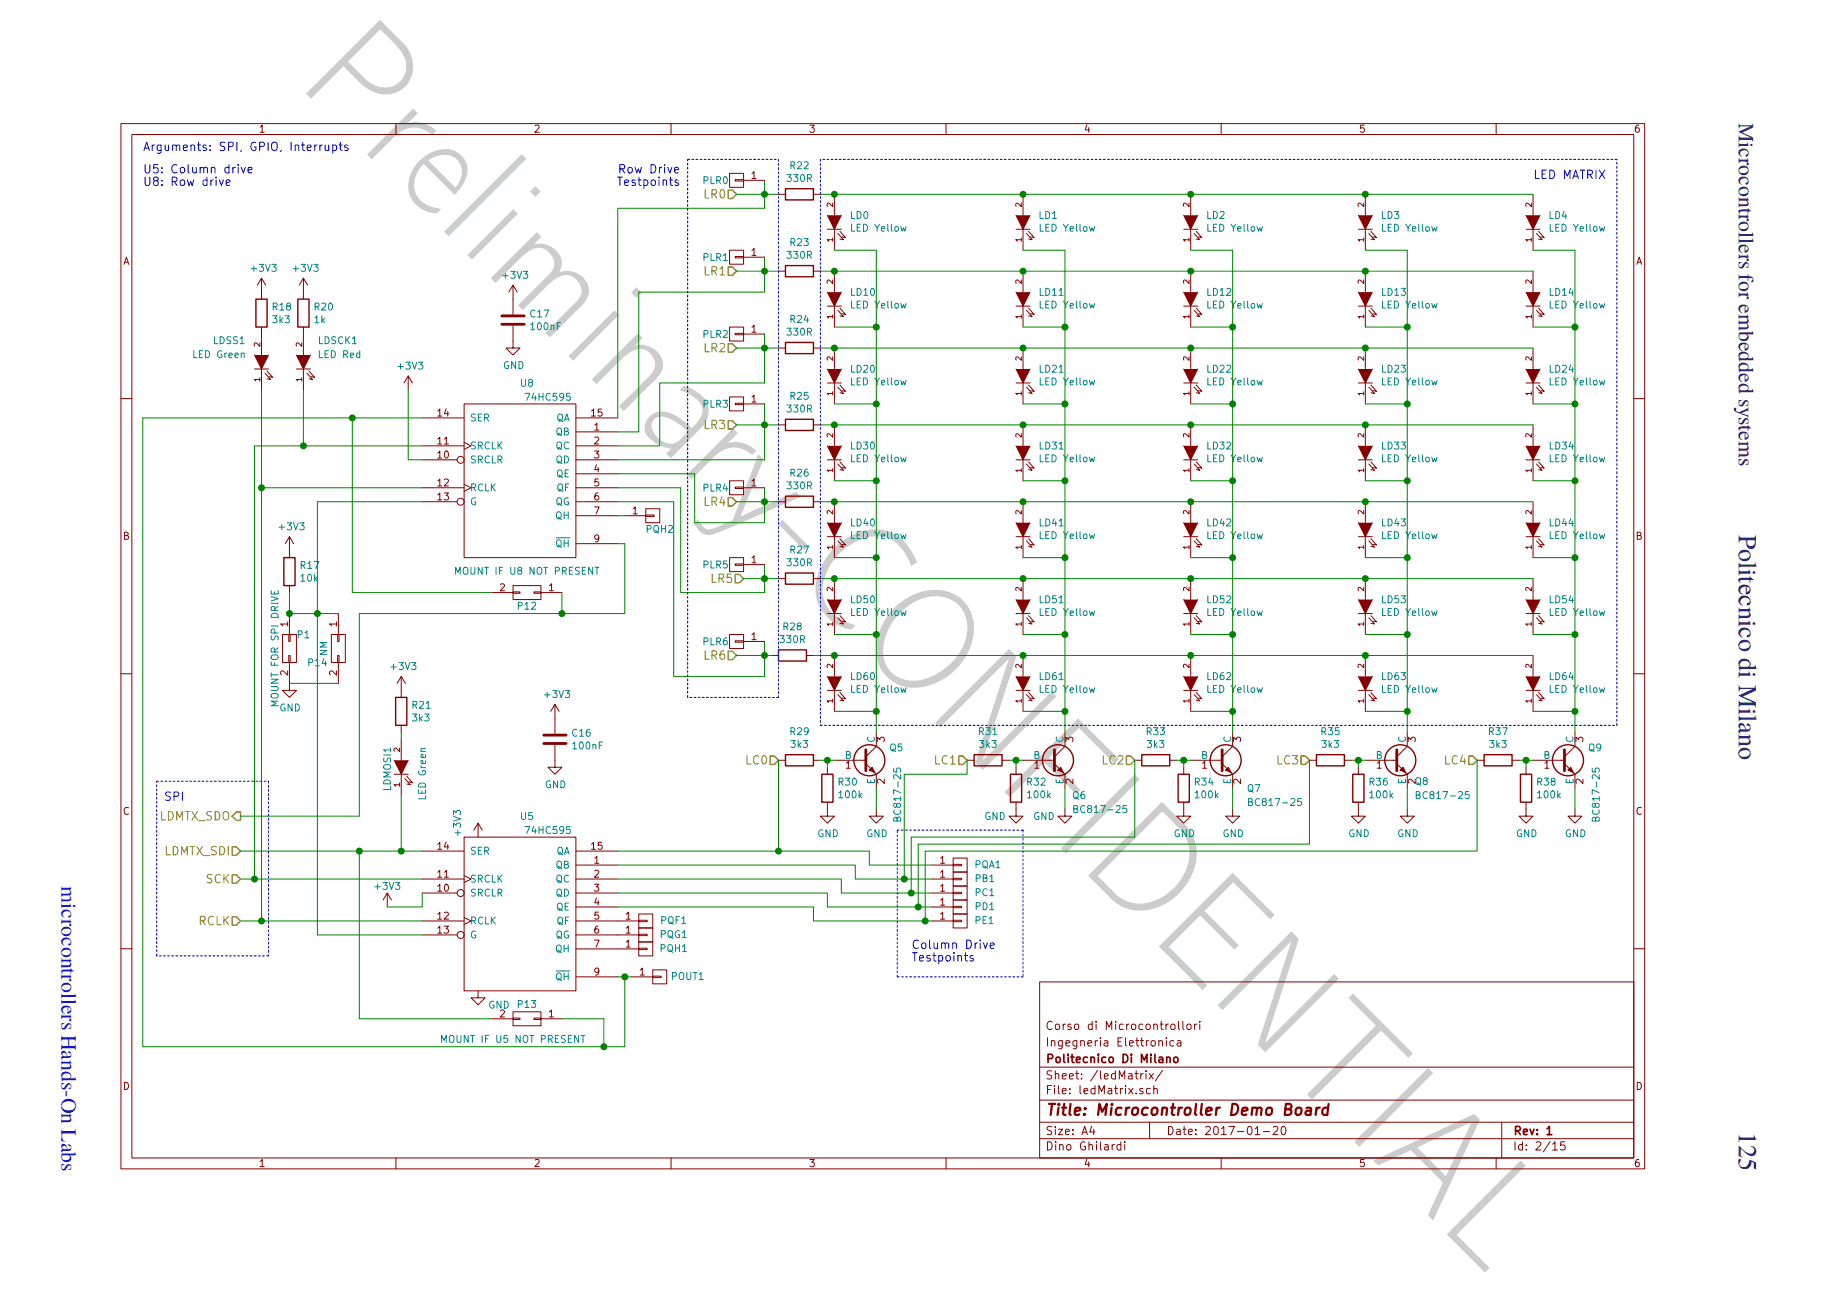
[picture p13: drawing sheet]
<svg xmlns="http://www.w3.org/2000/svg" width="297mm" height="210mm" viewBox="0 0 297 210" stroke-linecap="round" stroke-linejoin="round" font-family="sans-serif">
<defs><g id="words">
<text font-size="25.2" fill="#ccc" x="47.8" y="13.4" transform="rotate(45 47.8 13.4)">Preliminary-CONFIDENTIAL</text>
<text font-size="10.4" fill="#848400" x="26.1" y="144">C::,~i,,__-__..__</text>
<text font-size="7.7" fill="#840000" x="80.9" y="51.5">1c17</text>
<text font-size="7.5" fill="#840000" x="87.7" y="119.5">1 C16</text>
<text font-size="6.2" fill="#840000" x="43" y="144">+---+---+-=~-~:=:~:</text>
<g font-size="6.2" fill="#008484">
<text x="75.5" y="144">,,,s-:_:_L</text>
<text x="80.6" y="144">____</text>
<text x="80.7" y="144">K</text>
</g>
<g font-size="4.2" fill="#231f20">
<text x="282.1" y="86.8" transform="rotate(90 282.1 86.8)">Politecnico di Milano</text>
<text x="282.1" y="183.7" transform="rotate(90 282.1 183.7)">125</text>
</g>
<text font-size="3.5" fill="#231f20" x="282.1" y="20" transform="rotate(90 282.1 20)">Microcontrollers for embedded systems</text>
<text font-size="3.5" fill="#1616ee" x="10" y="143.7" transform="rotate(90 10 143.7)">microcontrollers Hands-On Labs</text>
<text font-size="3.1" fill="#008484" x="258.2" y="132.9">:;s</text>
<text font-size="3" fill="#840000" x="170" y="181.3">Title: Mlcrocontroller Demo Board</text>
<text font-size="2.9" fill="#840000" x="78.2" y="95.7">~ 24</text>
<text font-size="2.9" fill="#008400" x="41.6" y="144">*</text>
<text font-size="2.6" fill="#840000" x="96.4" y="79">s</text>
<text font-size="2.4" fill="#840000" x="245.7" y="184.4">Rev: 1</text>
<text font-size="2.3" fill="#840000" x="169.9" y="172.7">Polltecnlco DI Milano</text>
<g font-size="2.1" fill="#840000">
<text x="169.8" y="169.9">lngegneria</text>
<text x="181.3" y="169.9">Elettronica</text>
</g>
<g font-size="2" fill="#0000c2">
<text x="23.3" y="24.5">Arguments: SPI, GPIO, Interrupts</text>
<text x="23.4" y="28.2">U5: Column drive</text>
<text x="23.4" y="30.2">U8: Row drive</text>
<text x="26.8" y="130.1">SPI</text>
<text x="148" y="154.1">Column</text>
<text x="156.8" y="154.1">D</text>
<text x="147.9" y="156.1">Testpoints</text>
</g>
<g font-size="2" fill="#008484">
<text x="90.1" y="88.6">QH</text>
<text x="90.1" y="159">QH</text>
</g>
<g font-size="2" fill="#848400">
<text x="121.1" y="124.1">LCO</text>
<text x="178.9" y="124.1">LC2</text>
<text x="207.2" y="124.1">LC3</text>
<text x="234.4" y="124.1">LC4</text>
</g>
<g font-size="2" fill="#840000">
<text x="169.8" y="167.2">Corsa di Microcontrollori</text>
<text x="169.8" y="177.6">File: ledMatrix,sch</text>
<text x="169.8" y="175.2">Sheet: /ledMatrix/</text>
<text x="169.8" y="184.3">Size: A4</text>
<text x="189.4" y="184.2">Date: 2017-01-20</text>
<text x="245.6" y="186.8">Id: 2/15</text>
</g>
<g font-size="1.9" fill="#840000">
<text x="89" y="95.7">1</text>
<text x="169.8" y="186.8">Din a Ghi lard i</text>
</g>
<g font-size="1.8" fill="#008484">
<text x="40.7" y="44.1">+3V3</text>
<text x="45.2" y="86.1">+3V3</text>
<text x="63.3" y="108.8">+3V3</text>
</g>
<text font-size="1.8" fill="#840000" x="96.3" y="144.8">3</text>
<g font-size="1.7" fill="#008484">
<text x="47.5" y="44.1">+3V3</text>
<text x="51" y="52.5">1k</text>
<text x="31.3" y="58.2">LED Green</text>
<text x="51.7" y="58.2">LED Red</text>
<text x="64.5" y="60">+3V3</text>
<text x="142.9" y="75.1">ellow</text>
<text x="142.9" y="87.5">ellow</text>
<text x="142.9" y="100">ellow</text>
<text x="142.9" y="112.5">ellow</text>
</g>
<g font-size="1.7" fill="#840000">
<text x="96.4" y="81.3">6</text>
<text x="96.4" y="151.5">6</text>
</g>
<g font-size="1.6" fill="#840000">
<text x="20.1" y="43">A</text>
<text x="70.9" y="67.6">14</text>
<text x="95.8" y="67.6">15</text>
<text x="96.4" y="69.9">1</text>
<text x="96.3" y="74.4">3</text>
<text x="96.3" y="72.2">2</text>
<text x="96.4" y="76.7">4</text>
<text x="70.9" y="79">12</text>
<text x="70.9" y="81.3">13</text>
<text x="96.3" y="83.5">7</text>
<text x="95.8" y="138">15</text>
<text x="96.3" y="142.5">2</text>
<text x="96.4" y="149.3">5</text>
<text x="96.4" y="147">4</text>
<text x="96.3" y="153.9">7</text>
</g>
<g font-size="1.6" fill="#008484">
<text x="81.4" y="45.3">+3V3</text>
<text x="44.2" y="52.5">3k3</text>
<text x="44.2" y="50.4">R1B</text>
<text x="51" y="50.4">R20</text>
<text x="34.7" y="55.9">LOSS1</text>
<text x="51.7" y="55.9">LOSCK1</text>
<text x="81.8" y="59.9">GNO</text>
<text x="86" y="54.3">100nF</text>
<text x="84.5" y="62.8">LIB</text>
<text x="85.1" y="65.1">74HCS95</text>
<text x="76.3" y="68.4">SER</text>
<text x="90.2" y="70.7">QB</text>
<text x="90.4" y="68.4">QA</text>
<text x="90.2" y="73">QC</text>
<text x="90.2" y="75.3">QD</text>
<text x="90.3" y="77.5">QE</text>
<text x="76.3" y="82">G</text>
<text x="77.5" y="79.7">CLK</text>
<text x="90.2" y="82">QG</text>
<text x="90.4" y="79.7">QF</text>
<text x="90.1" y="84.3">QH</text>
<text x="73.8" y="93.3">MOUNT IF LIB NOT PRESENT</text>
<text x="83.9" y="99">P12</text>
<text x="88.3" y="113.4">+3V3</text>
<text x="66.8" y="117.2">3k3</text>
<text x="66.9" y="115">R21</text>
<text x="158.8" y="119">R31</text>
<text x="186.1" y="119">R33</text>
<text x="214.3" y="119">R35</text>
<text x="241.5" y="119">R37</text>
<text x="92.8" y="122.3">100nF</text>
<text x="144.4" y="122">Q5</text>
<text x="257.8" y="122">Q9</text>
<text x="88.5" y="128">GND</text>
<text x="202.4" y="128.6">Q7</text>
<text x="202.5" y="130.8">BCB17-25</text>
<text x="84.5" y="133.2">U5</text>
<text x="85.1" y="135.4">74HC595</text>
<text x="132.7" y="135.9">GND</text>
<text x="140.7" y="136">GND</text>
<text x="190.6" y="136">GND</text>
<text x="198.4" y="136">GND</text>
<text x="218.8" y="136">GND</text>
<text x="226.8" y="135.9">GND</text>
<text x="246.1" y="136">GND</text>
<text x="254" y="136">GND</text>
<text x="90.2" y="141">QB</text>
<text x="90.2" y="143.3">QC</text>
<text x="90.4" y="138.8">QA</text>
<text x="90.2" y="145.5">QD</text>
<text x="90.3" y="147.8">QE</text>
<text x="90.1" y="154.7">QH</text>
<text x="90.2" y="152.4">QG</text>
<text x="90.4" y="150.1">QF</text>
<text x="109" y="159.2">POUTi</text>
<text x="71.5" y="169.3">MOUNT IF U5 NOT PRESENT</text>
</g>
</g></defs>
<g fill="none" stroke="#840000" stroke-width=".16">
<path d="M19.6 20.1h247.2v169.5h-247.2zM21.4 21.8h243.6v166h-243.6zM42.2 20.6l.3-.3v1.2M42.2 21.5h.7M64.2 20.1v1.7M86.8 20.4l.5-.1 .1 .1 .1 .2-.7 .9h.7M108.9 20.1v1.7M131.4 20.3h.7l-.4 .4 .4 .1v.5l-.2 .2-.5-.2M153.5 20.1v1.7M176.3 20.2l-.3 .9h.8M176.6 20.7v.8M198.1 20.1v1.7"/>
<path d="M221.3 20.3h-.5l-.1 .5 .2-.1 .3 .1 .1 .5-.2 .2-.4-.2M242.7 20.1v1.7M265.9 20.3l-.4 .1a.86 .86 0 0 0-.1 1h.5v-.4l-.2-.3-.3 .1-.1 .2M134.2 49.7h2.3M135.9 50.3l.9 1.1-.5-.2M136.3 50l.9 1-.6-.1M265.5 42.9l.4-1.2 .4 1.2M265.6 42.5h.6M19.6 64.7h1.8M265 64.7h1.8M20.2 86.9l.5-.1 .1-.2-.1-.2-.5-.1v1.2h.4l.2-.1v-.3l-.2-.2M265.6 86.9l.5-.1 .1-.2v-.2l-.6-.1v1.2h.5l.1-.1 .1-.3-.3-.2"/>
<path d="M19.6 109.3h1.8M265 109.3h1.8M20.8 131.1a.55 .55 0 0 0-.7 .4 .55 .55 0 0 0 .5 .6l.2-.1M266.3 131.1a.55 .55 0 0 0-.8 .4 .55 .55 0 0 0 .6 .6l.2-.1M19.6 153.9h1.8M168.7 159.3h96.3v28.5h-96.3zM265 153.9h1.8M20.2 175.6a.58 .58 0 0 1 .7 .6 .58 .58 0 0 1-.7 .5zM168.7 178.5h96.3M168.7 173.1h96.3M265.6 175.6a.58 .58 0 0 1 .7 .6 .58 .58 0 0 1-.7 .5zM42.2 188.4l.3-.3v1.1"/>
<path d="M42.2 189.2h.7M64.2 187.8v1.8M86.8 188.2l.5-.1 .1 .1 .1 .2-.7 .8h.7M108.9 187.8v1.8M131.4 188.1h.7l-.4 .4 .4 .1v.5l-.2 .1-.5-.1M153.5 187.8v1.8M168.7 182h96.3M168.7 184.7h96.3M176.3 188l-.3 .9h.8M176.6 188.5v.7M186.5 182v2.7M198.1 187.8v1.8"/>
<path d="M221.3 188.1h-.5l-.1 .5 .2-.1 .3 .1 .1 .5-.2 .1-.4-.1M242.7 187.8v1.8M243.6 182v5.8M265.9 188.1l-.4 .1a.86 .86 0 0 0-.1 1h.5v-.5l-.2-.2-.3 .1-.1 .1"/>
</g>
<path d="M134.2 47.4h2.3l-1.1 2.3z" fill="#840000"/>
<path d="M134.2 47.4l1.2 2.3 1.1-2.3M135.1 45.4v.6l-.7-.6-.2 .2 .1 .3M135.1 51.4h-.9l.2 .2M135.1 51.1v.5M135.4 44v3.4M135.4 49.7v3.4M134.2 62.1h2.3M135.9 62.8l.9 1-.5-.1M136.3 62.5l.9 1-.6-.1" fill="none" stroke="#840000" stroke-width=".16"/>
<g fill="none" stroke="#008484" stroke-width=".16">
<path d="M138.1 48.8v1.2h.6M138.1 46.8v1.1h.6M139.1 49.4h.3M139.1 46.8a.57 .57 0 0 1 .6 .5 .57 .57 0 0 1-.6 .6zM139.6 48.8h-.5v1.2h.5M140.1 48.8a.57 .57 0 0 1 .6 .6 .57 .57 0 0 1-.6 .6zM140.1 47.9h.7M140.1 47.1l.4-.3v1.1M141.3 46.9l.2-.1a.6 .6 0 0 1 .4 .5 .6 .6 0 0 1-.4 .6l-.3-.4zM141.9 48.8l.4 .6 .4-.6M142.3 49.4v.6M143 49.6l.5-.1v-.2l-.3-.1-.2 .2v.5h.5"/>
<path d="M144 48.8v1l.2 .2M144.6 48.8v1l.2 .2M145.3 49.3l.2-.1 .2 .1v.6l-.3 .1-.2-.2zM146.1 49.2l.3 .8 .2-.6 .2 .6 .2-.8"/>
</g>
<path d="M134.2 59.9h2.3l-1.1 2.2z" fill="#840000"/>
<path d="M134.2 59.9l1.2 2.2 1.1-2.2M135.1 57.9v.6l-.7-.6-.2 .2 .1 .3M135.4 56.5v3.4M134.2 74.6h2.3M135.1 63.8h-.9l.2 .3M135.1 63.6v.5M135.4 62.1v3.4M135.9 75.3l.9 1-.5-.1M136.3 74.9l.9 1-.6-.1" fill="none" stroke="#840000" stroke-width=".16"/>
<g fill="none" stroke="#008484" stroke-width=".16">
<path d="M138.1 59.2v1.2h.6M139.1 59.2a.57 .57 0 0 1 .6 .6 .57 .57 0 0 1-.6 .6zM140.1 59.4l.5-.2 .2 .4-.1 .1-.6 .7h.7M141.3 59.4l.2-.2a.6 .6 0 0 1 .4 .6 .6 .6 0 0 1-.4 .6l-.3-.5zM138.1 61.3v1.1h.6M139.1 61.9h.3M139.6 61.3h-.5v1.1h.5M140.1 61.3a.57 .57 0 0 1 .6 .6 .57 .57 0 0 1-.6 .5zM141.9 61.3l.4 .6 .4-.6M142.3 61.9v.5M143 62.1l.5-.1v-.3h-.3l-.2 .2v.5h.5M144 61.3v1l.2 .1"/>
<path d="M144.6 61.3v1l.2 .1M145.3 61.7h.2l.2 .1v.6h-.3l-.2-.2zM146.1 61.7l.3 .7 .2-.5 .2 .5 .2-.7"/>
</g>
<path d="M134.2 72.3h2.3l-1.1 2.3z" fill="#840000"/>
<path d="M134.2 72.3l1.2 2.3 1.1-2.3M135.1 70.4v.5l-.7-.5-.2 .1 .1 .4M135.1 76.3h-.9l.2 .2M135.1 76v.5M135.4 68.9v3.4M135.4 74.6v3.4M134.2 87.1h2.3M135.9 87.7l.9 1.1-.5-.2M136.3 87.4l.9 1-.6-.1" fill="none" stroke="#840000" stroke-width=".16"/>
<path d="M138.1 73.8v1.1h.6M138.1 71.7v1.1h.6M139.1 74.3h.3M139.1 71.7a.57 .57 0 0 1 .6 .6 .57 .57 0 0 1-.6 .5zM139.6 73.8h-.5v1.1h.5M140.1 73.8a.57 .57 0 0 1 .6 .5 .57 .57 0 0 1-.6 .6zM140.1 71.7h.7l-.4 .4 .3 .2v.4l-.1 .1-.5-.1M141.3 71.8l.2-.1a.6 .6 0 0 1 .4 .6 .6 .6 0 0 1-.4 .5l-.3-.4zM141.9 73.8l.4 .6 .4-.6M142.3 74.4v.5" fill="none" stroke="#008484" stroke-width=".16"/>
<path d="M134.2 84.8h2.3l-1.1 2.3z" fill="#840000"/>
<path d="M134.2 99.5h2.3M134.2 84.8l1.2 2.3 1.1-2.3M135.1 82.8v.6l-.7-.6-.2 .2 .1 .3M135.1 88.8h-.9l.2 .2M135.1 88.5v.5M135.4 81.4v3.4M135.4 87.1v3.4M136.3 99.9l.9 1-.6-.1M135.9 100.2l.9 1-.5-.1" fill="none" stroke="#840000" stroke-width=".16"/>
<path d="M138.1 84.2v1.1h.6M138.1 86.2v1.2h.6M139.1 84.2a.57 .57 0 0 1 .6 .5 .57 .57 0 0 1-.6 .6zM139.1 86.8h.3M139.6 86.2h-.5v1.2h.5M140.1 86.2a.57 .57 0 0 1 .6 .6 .57 .57 0 0 1-.6 .6zM140.4 84.1l-.3 .8h.7M140.7 84.6v.7M141.4 84.2h.1a.6 .6 0 0 1 .4 .5 .6 .6 0 0 1-.4 .6 .74 .74 0 0 1-.1-1.1zM141.9 86.2l.4 .6 .4-.6M142.3 86.8v.6" fill="none" stroke="#008484" stroke-width=".16"/>
<path d="M134.2 97.3h2.3l-1.1 2.2z" fill="#840000"/>
<path d="M134.2 97.3l1.2 2.2 1.1-2.2M135.1 95.3v.6l-.7-.6-.2 .2 .1 .3M135.4 93.9v3.4M135.4 99.5v3.4M134.2 112h2.3M135.1 101.2h-.9l.2 .3M135.1 101v.5M135.9 112.7l.9 1-.5-.1M136.3 112.3l.9 1.1-.6-.2" fill="none" stroke="#840000" stroke-width=".16"/>
<path d="M138.1 98.7v1.1h.6M138.1 96.6v1.2h.6M139.1 99.3h.3M139.1 96.6a.57 .57 0 0 1 .6 .6 .57 .57 0 0 1-.6 .6zM139.6 98.7h-.5v1.1h.5M140.1 98.7a.57 .57 0 0 1 .6 .6 .57 .57 0 0 1-.6 .5zM140.7 96.6h-.5l-.1 .6 .2-.1 .4 .1v.5l-.1 .1-.5-.1M141.3 96.8l.2-.2a.6 .6 0 0 1 .4 .6 .6 .6 0 0 1-.4 .6l-.3-.5zM141.9 98.7l.4 .6 .4-.6M142.3 99.3v.5" fill="none" stroke="#008484" stroke-width=".16"/>
<path d="M134.2 109.7h2.3l-1.1 2.3z" fill="#840000"/>
<path d="M134.2 109.7l1.2 2.3 1.1-2.3M135.1 107.8v.5l-.7-.5-.2 .1 .1 .4M135.1 113.7h-.9l.2 .2M135.1 113.4v.5M135.4 106.3v3.4M135.4 112v3.4M139.9 123.3h.6M140.5 123.9l1.7 1.7M142.2 121.1l-1.7 1.7" fill="none" stroke="#840000" stroke-width=".16"/>
<path d="M138.1 109.1v1.1h.6M138.1 111.2v1.1h.6M139.1 109.1a.57 .57 0 0 1 .6 .6 .57 .57 0 0 1-.6 .5zM139.1 111.7h.3M139.6 111.2h-.5v1.1h.5M140.1 111.2a.57 .57 0 0 1 .6 .5 .57 .57 0 0 1-.6 .6zM140.7 109.1l-.4 .1a.78 .78 0 0 0 0 1l.4-.1v-.4l-.4-.2-.2 .3M141.3 109.2l.2-.1a.6 .6 0 0 1 .4 .6 .6 .6 0 0 1-.4 .5l-.3-.4zM141.9 111.2l.4 .6 .4-.6M142.3 111.8v.5" fill="none" stroke="#008484" stroke-width=".16"/>
<circle cx="141" cy="123.3" r="2.52" fill="none" stroke="#840000" stroke-width=".23"/>
<path d="M140.5 121.6v3.4" fill="none" stroke="#840000" stroke-width=".45"/>
<path d="M141.5 124.5l.4 .9-.9-.5z" fill="#840000"/>
<g fill="none" stroke="#840000" stroke-width=".16">
<path d="M142.2 118.8v2.3M126.3 123.3h1.1M132 123.3h1.1M134.2 130.1v2.3h1.2l-1.2 1.1-1.1-1.1h1.1M134.2 124.5v1.1M135.4 123.3h4.5M137.3 124.6h.6M137.3 123.8l.3-.3v1.1M141.5 124.5l.4 .9-.9-.5zM142.2 125.6v2.3M142.2 131.3v1.1h1.1l-1.1 1.1-1.2-1.1h1.2M142.3 120.3v-.7l.5 .4 .1-.3 .3-.1 .3 .2-.2 .5"/>
<path d="M143.5 126.4v.7l-.9-.7-.3 .2 .1 .4"/>
</g>
<g fill="none" stroke="#008484" stroke-width=".16">
<path d="M128.3 118.6h.6v-.4l-.2-.2h-.4v1.2M128.6 118.6l.3 .6M129.4 118.2l.4-.2 .2 .2v.2v.1l-.7 .7h.7M131.1 118.5l-.2 .2h-.3l-.1-.2 .1-.4 .3-.1 .2 .2a.75 .75 0 0 1-.3 1h-.2M140.8 119.6a.54 .54 0 0 0 .4 .7 .54 .54 0 0 0 .7-.5l-.1-.2M128.3 120.1h.7l-.4 .4 .3 .1 .1 .4-.2 .2-.5-.1M129.5 120.1v1.1M129.6 120.8l.3 .4M129.9 120.5l-.4 .4M130.3 120.1h.7l-.4 .4 .3 .1 .1 .4-.2 .2-.5-.1M136.1 129.4h.6M136.1 128.6l.3-.3v1.1"/>
<path d="M136.1 126.8h.6v-.5l-.1-.1h-.5v1.2M136.4 126.8l.4 .6M137.2 126.2h.7l-.4 .5 .3 .1v.4l-.2 .2-.4-.2M137.3 122.4h.5l.1-.2v-.2l-.6-.1v1.1h.4l.2-.1 .1-.3-.3-.2M137.3 128.4l.1-.1a.6 .6 0 0 1 .4 .6 .6 .6 0 0 1-.4 .5 .74 .74 0 0 1-.1-1zM138.3 128.4l.2-.1a.61 .61 0 0 1 .4 .6 .61 .61 0 0 1-.4 .5l-.2-.1-.1-.3zM138.4 126.3l.2-.1a.6 .6 0 0 1 .4 .6 .6 .6 0 0 1-.4 .6l-.3-.2v-.3zM139.4 128.3v1.1M139.5 129l.3 .4M139.8 128.7l-.4 .4M140.7 126.4v.6h1.2v-.6M141.3 126.6v.4"/>
<path d="M145 124.6v.6l.5 .1-.1-.2 .1-.5h.5l.1 .2-.1 .5M145.1 131.4a.54 .54 0 0 0 .4 .7 .54 .54 0 0 0 .6-.5l-.1-.2M145.5 130.5l.2-.2h.2l.2 .2v.4l-.2 .1-.3-.1-.1-.4-.3-.2-.2 .2 .1 .4h.3l.1-.2M145.5 132.8l.2-.3 .3 .1 .1 .2v.4h-1.1l.1-.6h.2l.2 .1v.5M145.7 126.8v.9M146.1 129.6h-1.1l.3 .3M146.1 129.2v.7M146.1 125.7v.7l-.6-.7h-.2l-.3 .2 .1 .4M146.1 128.6l-1.1-.5v.8"/>
</g>
<path d="M127.4 122.4h4.6v1.8h-4.6zM133.3 125.6h1.8v4.5h-1.8z" fill="none" stroke="#840000" stroke-width=".23"/>
<path d="M124.9 122.6h.7l.7 .7-.7 .7h-.7z" fill="none" stroke="#848400" stroke-width=".23"/>
<path d="M133.1 123.3h2.3M134.2 123.3v1.2" fill="none" stroke="#008400" stroke-width=".16"/>
<circle cx="134.2" cy="123.3" r=".45" fill="#008400"/>
<circle cx="134.2" cy="123.3" r=".45" fill="none" stroke="#008400" stroke-width=".23"/>
<path d="M135.4 53.1h6.8M142.2 40.6v78.2M135.4 65.5h6.8M142.2 127.9v3.4" fill="none" stroke="#008400" stroke-width=".16"/>
<circle cx="142.2" cy="65.5" r=".45" fill="#008400"/>
<circle cx="142.2" cy="65.5" r=".45" fill="none" stroke="#008400" stroke-width=".23"/>
<path d="M135.4 78h6.8" fill="none" stroke="#008400" stroke-width=".16"/>
<circle cx="142.2" cy="78" r=".45" fill="#008400"/>
<circle cx="142.2" cy="78" r=".45" fill="none" stroke="#008400" stroke-width=".23"/>
<path d="M135.4 90.5h6.8" fill="none" stroke="#008400" stroke-width=".16"/>
<circle cx="142.2" cy="90.5" r=".45" fill="#008400"/>
<circle cx="142.2" cy="90.5" r=".45" fill="none" stroke="#008400" stroke-width=".23"/>
<path d="M135.4 102.9h6.8" fill="none" stroke="#008400" stroke-width=".16"/>
<circle cx="142.2" cy="102.9" r=".45" fill="#008400"/>
<circle cx="142.2" cy="102.9" r=".45" fill="none" stroke="#008400" stroke-width=".23"/>
<path d="M135.4 115.4h6.8" fill="none" stroke="#008400" stroke-width=".16"/>
<circle cx="142.2" cy="115.4" r=".45" fill="#008400"/>
<circle cx="142.2" cy="115.4" r=".45" fill="none" stroke="#008400" stroke-width=".23"/>
<path d="M134.2 37.2h2.3M135.9 37.9l.9 1-.5-.1M136.3 37.5l.9 1-.6-.1" fill="none" stroke="#840000" stroke-width=".16"/>
<path d="M134.2 34.9h2.3l-1.1 2.3z" fill="#840000"/>
<path d="M134.2 34.9l1.2 2.3 1.1-2.3M135.1 32.9v.6l-.7-.6-.2 .2 .1 .4M135.1 38.9h-.9l.2 .2M135.1 38.6v.5M135.4 31.5v3.4M135.4 37.2v3.4" fill="none" stroke="#840000" stroke-width=".16"/>
<g fill="none" stroke="#008484" stroke-width=".16">
<path d="M138.1 34.3v1.1h.6M138.1 36.4v1.1h.6M139.1 34.3a.57 .57 0 0 1 .6 .6 .57 .57 0 0 1-.6 .5zM139.1 36.9h.3M139.6 36.4h-.5v1.1h.5M140.1 36.4a.57 .57 0 0 1 .6 .5 .57 .57 0 0 1-.6 .6zM140.2 34.4l.2-.1a.6 .6 0 0 1 .4 .6 .6 .6 0 0 1-.4 .5l-.3-.4zM141.9 36.4l.4 .6 .4-.6M142.3 37v.5M143 37.1l.5-.1v-.2h-.3l-.2 .1v.6h.5M144 36.4v.9l.2 .2M144.6 36.4v.9l.2 .2"/>
<path d="M145.3 36.8h.2l.2 .1v.6h-.3l-.2-.2zM146.1 36.8l.3 .7 .2-.5 .2 .5 .2-.7"/>
</g>
<path d="M135.4 40.6h6.8" fill="none" stroke="#008400" stroke-width=".16"/>
<circle cx="142.2" cy="53.1" r=".45" fill="#008400"/>
<circle cx="142.2" cy="53.1" r=".45" fill="none" stroke="#008400" stroke-width=".23"/>
<path d="M164.8 49.7h2.3M166.5 50.3l.9 1.1-.5-.2M166.9 50l.9 1-.6-.1" fill="none" stroke="#840000" stroke-width=".16"/>
<path d="M164.8 47.4h2.3l-1.1 2.3z" fill="#840000"/>
<path d="M164.8 47.4l1.2 2.3 1.1-2.3M165.7 51.4h-.9l.2 .2M165.7 51.1v.5M165.7 45.4v.6l-.7-.6-.2 .2 .1 .3M166 44v3.4M166 49.7v3.4M164.8 62.1h2.3M166.5 62.8l.9 1-.5-.1M166.9 62.5l.9 1-.6-.1" fill="none" stroke="#840000" stroke-width=".16"/>
<g fill="none" stroke="#008484" stroke-width=".16">
<path d="M168.8 46.8v1.1h.5M168.8 48.8v1.2h.5M169.7 46.8a.57 .57 0 0 1 .6 .5 .57 .57 0 0 1-.6 .6zM169.7 49.4h.3M170.2 48.8h-.5v1.2h.5M170.7 48.8a.57 .57 0 0 1 .6 .6 .57 .57 0 0 1-.6 .6zM170.7 47.9h.7M170.7 47.1l.4-.3v1.1M171.8 47.9h.7M171.8 47.1l.4-.3v1.1M172.5 48.8l.4 .6 .4-.6M172.9 49.4v.6"/>
<path d="M173.6 49.6l.5-.1v-.2l-.3-.1-.2 .2v.5h.5M174.6 48.8v1l.2 .2M175.2 48.8v1l.2 .2M175.9 49.3l.2-.1 .2 .1v.6l-.3 .1-.2-.2zM176.7 49.2l.3 .8 .2-.6 .2 .6 .2-.8"/>
</g>
<path d="M164.8 59.9h2.3l-1.1 2.2z" fill="#840000"/>
<path d="M164.8 59.9l1.2 2.2 1.1-2.2M165.7 57.9v.6l-.7-.6-.2 .2 .1 .3M166 56.5v3.4M164.8 74.6h2.3M165.7 63.8h-.9l.2 .3M165.7 63.6v.5M166 62.1v3.4M166.5 75.3l.9 1-.5-.1M166.9 74.9l.9 1-.6-.1" fill="none" stroke="#840000" stroke-width=".16"/>
<g fill="none" stroke="#008484" stroke-width=".16">
<path d="M168.8 59.2v1.2h.5M169.7 59.2a.57 .57 0 0 1 .6 .6 .57 .57 0 0 1-.6 .6zM170.7 59.4l.5-.2 .2 .4-.1 .1-.6 .7h.7M171.8 59.6l.4-.4v1.2M168.8 61.3v1.1h.5M169.7 61.9h.3M170.2 61.3h-.5v1.1h.5M170.7 61.3a.57 .57 0 0 1 .6 .6 .57 .57 0 0 1-.6 .5zM171.8 60.4h.7M172.5 61.3l.4 .6 .4-.6M172.9 61.9v.5M173.6 62.1l.5-.1v-.3h-.3l-.2 .2v.5h.5"/>
<path d="M174.6 61.3v1l.2 .1M175.2 61.3v1l.2 .1M175.9 61.7h.2l.2 .1v.6h-.3l-.2-.2zM176.7 61.7l.3 .7 .2-.5 .2 .5 .2-.7"/>
</g>
<path d="M164.8 72.3h2.3l-1.1 2.3z" fill="#840000"/>
<path d="M164.8 72.3l1.2 2.3 1.1-2.3M165.7 76.3h-.9l.2 .2M165.7 76v.5M165.7 70.4v.5l-.7-.5-.2 .1 .1 .4M166 68.9v3.4M166 74.6v3.4M164.8 87.1h2.3M166.5 87.7l.9 1.1-.5-.2M166.9 87.4l.9 1-.6-.1" fill="none" stroke="#840000" stroke-width=".16"/>
<g fill="none" stroke="#008484" stroke-width=".16">
<path d="M168.8 71.7v1.1h.5M168.8 73.8v1.1h.5M169.7 71.7a.57 .57 0 0 1 .6 .6 .57 .57 0 0 1-.6 .5zM169.7 74.3h.3M170.2 73.8h-.5v1.1h.5M170.7 71.7h.7l-.4 .4 .3 .2v.4l-.1 .1-.5-.1M170.7 73.8a.57 .57 0 0 1 .6 .5 .57 .57 0 0 1-.6 .6zM171.8 72.8h.7M171.8 72l.4-.3v1.1M172.5 73.8l.4 .6 .4-.6M172.9 74.4v.5M173.6 74.5l.5-.1v-.2h-.3l-.2 .1v.6h.5"/>
<path d="M174.6 73.8v.9l.2 .2M175.2 73.8v.9l.2 .2M175.9 74.2h.2l.2 .1v.6h-.3l-.2-.2zM176.7 74.2l.3 .7 .2-.5 .2 .5 .2-.7"/>
</g>
<path d="M164.8 84.8h2.3l-1.1 2.3z" fill="#840000"/>
<path d="M164.8 84.8l1.2 2.3 1.1-2.3M164.8 99.5h2.3M165.7 88.8h-.9l.2 .2M165.7 88.5v.5M165.7 82.8v.6l-.7-.6-.2 .2 .1 .3M166 81.4v3.4M166 87.1v3.4M166.9 99.9l.9 1-.6-.1M166.5 100.2l.9 1-.5-.1" fill="none" stroke="#840000" stroke-width=".16"/>
<g fill="none" stroke="#008484" stroke-width=".16">
<path d="M168.8 84.2v1.1h.5M168.8 86.2v1.2h.5M169.7 84.2a.57 .57 0 0 1 .6 .5 .57 .57 0 0 1-.6 .6zM169.7 86.8h.3M170.2 86.2h-.5v1.2h.5M170.7 86.2a.57 .57 0 0 1 .6 .6 .57 .57 0 0 1-.6 .6zM171 84.1l-.3 .8h.7M171.3 84.6v.7M171.8 85.3h.7M171.8 84.5l.4-.3v1.1M172.5 86.2l.4 .6 .4-.6M172.9 86.8v.6"/>
<path d="M173.6 87l.5-.1v-.2l-.3-.1-.2 .2v.5h.5M174.6 86.2v1l.2 .2M175.2 86.2v1l.2 .2M175.9 86.7l.2-.1 .2 .1v.6l-.3 .1-.2-.2zM176.7 86.6l.3 .8 .2-.6 .2 .6 .2-.8"/>
</g>
<path d="M164.8 97.3h2.3l-1.1 2.2z" fill="#840000"/>
<path d="M164.8 97.3l1.2 2.2 1.1-2.2M165.7 95.3v.6l-.7-.6-.2 .2 .1 .3M166 93.9v3.4M166 99.5v3.4M164.8 112h2.3M165.7 101.2h-.9l.2 .3M165.7 101v.5M166.5 112.7l.9 1-.5-.1M166.9 112.3l.9 1.1-.6-.2" fill="none" stroke="#840000" stroke-width=".16"/>
<g fill="none" stroke="#008484" stroke-width=".16">
<path d="M168.8 96.6v1.2h.5M168.8 98.7v1.1h.5M169.7 96.6a.57 .57 0 0 1 .6 .6 .57 .57 0 0 1-.6 .6zM169.7 99.3h.3M170.2 98.7h-.5v1.1h.5M170.7 98.7a.57 .57 0 0 1 .6 .6 .57 .57 0 0 1-.6 .5zM171.3 96.6h-.5l-.1 .6 .2-.1 .4 .1v.5l-.1 .1-.5-.1M171.8 97.8h.7M171.8 97l.4-.4v1.2M172.5 98.7l.4 .6 .4-.6M172.9 99.3v.5M173.6 99.5l.5-.1v-.3h-.3l-.2 .2v.5h.5"/>
<path d="M174.6 98.7v1l.2 .1M175.2 98.7v1l.2 .1M175.9 99.1h.2l.2 .1v.6h-.3l-.2-.2zM176.7 99.1l.3 .7 .2-.5 .2 .5 .2-.7"/>
</g>
<path d="M164.8 109.7h2.3l-1.1 2.3z" fill="#840000"/>
<path d="M164.8 109.7l1.2 2.3 1.1-2.3M165.7 113.7h-.9l.2 .2M165.7 113.4v.5M165.7 107.8v.5l-.7-.5-.2 .1 .1 .4M166 106.3v3.4M166 112v3.4M170.5 123.3h.6M171.1 123.9l1.7 1.7M172.8 121.1l-1.7 1.7" fill="none" stroke="#840000" stroke-width=".16"/>
<g fill="none" stroke="#008484" stroke-width=".16">
<path d="M168.8 109.1v1.1h.5M168.8 111.2v1.1h.5M169.7 109.1a.57 .57 0 0 1 .6 .6 .57 .57 0 0 1-.6 .5zM169.7 111.7h.3M170.2 111.2h-.5v1.1h.5M170.7 111.2a.57 .57 0 0 1 .6 .5 .57 .57 0 0 1-.6 .6zM171.3 109.1l-.4 .1a.78 .78 0 0 0 0 1l.4-.1v-.4l-.4-.2-.2 .3M171.8 110.2h.7M171.8 109.4l.4-.3v1.1M172.5 111.2l.4 .6 .4-.6M172.9 111.8v.5M173.6 111.9l.5-.1v-.2h-.3l-.2 .1v.6h.5"/>
<path d="M174.6 111.2v.9l.2 .2M175.2 111.2v.9l.2 .2M175.9 111.6h.2l.2 .1v.6h-.3l-.2-.2zM176.7 111.6l.3 .7 .2-.5 .2 .5 .2-.7"/>
</g>
<circle cx="171.6" cy="123.3" r="2.52" fill="none" stroke="#840000" stroke-width=".23"/>
<path d="M171.1 121.6v3.4" fill="none" stroke="#840000" stroke-width=".45"/>
<path d="M171.6 124.9l.5-.4 .4 .9z" fill="#840000"/>
<g fill="none" stroke="#840000" stroke-width=".16">
<path d="M172.8 118.8v2.3M156.9 123.3h1.1M162.6 123.3h1.1M164.8 130.1v2.3h1.2l-1.2 1.1-1.1-1.1h1.1M164.8 124.5v1.1M166 123.3h4.5M167.9 124.6h.6M167.9 123.8l.3-.3v1.1M171.6 124.9l.5-.4 .4 .9zM172.8 125.6v2.3M172.8 131.3v1.1h1.1l-1.1 1.1-1.2-1.1h1.2M172.9 120.3v-.7l.5 .4 .1-.3 .4-.1 .2 .2-.2 .5"/>
<path d="M174.1 126.4v.7l-.9-.7-.3 .2 .1 .4"/>
</g>
<g fill="none" stroke="#008484" stroke-width=".16">
<path d="M171.4 119.6a.54 .54 0 0 0 .4 .7 .54 .54 0 0 0 .7-.5l-.1-.2M158.9 120.1h.7l-.4 .4 .3 .1 .1 .4-.2 .2-.5-.1M160.1 120.1v1.1M160.2 120.8l.3 .4M160.5 120.5l-.4 .4M160.5 131.9a.52 .52 0 0 0-.6 .5 .52 .52 0 0 0 .6 .5l.1-.4h-.2M160.9 120.1h.7l-.4 .4 .3 .1 .1 .4-.2 .2-.5-.1M161.7 131.8v1.1l-.6-1.1v1.1M162.3 131.8a.57 .57 0 0 1 .6 .6 .57 .57 0 0 1-.6 .5zM166.7 129.4h.6M166.7 128.6l.3-.3v1.1M166.7 126.8h.6v-.5l-.1-.1h-.5v1.2"/>
<path d="M167 126.8l.4 .6M167.8 126.2h.7l-.4 .5 .3 .1v.4l-.2 .2-.4-.2M167.9 122.4h.5l.1-.2v-.2l-.6-.1v1.1h.4l.2-.1 .1-.3-.3-.2M167.9 128.4l.1-.1a.6 .6 0 0 1 .4 .6 .6 .6 0 0 1-.4 .5 .74 .74 0 0 1-.1-1zM168.5 131.9a.52 .52 0 0 0-.7 .5 .52 .52 0 0 0 .7 .5v-.4h-.2M168.9 126.3l.4-.1 .2 .3-.7 .9h.7M168.9 128.4l.2-.1a.61 .61 0 0 1 .4 .6 .61 .61 0 0 1-.4 .5l-.2-.1-.1-.3zM169.7 131.8v1.1l-.7-1.1v1.1M170 128.3v1.1M170.1 129l.3 .4M170.2 131.8a.57 .57 0 0 1 .7 .6 .57 .57 0 0 1-.7 .5zM170.4 128.7l-.4 .4"/>
<path d="M171.3 126.4v.6h1.2v-.6M171.9 126.6v.4M174.2 128.6l.2-.2a.39 .39 0 0 1 .5 .4v.6l-.3 .1h-.3a.95 .95 0 0 1-.1-.9zM174.2 131.2h.5l.1-.2v-.2l-.6-.1v1.1h.4l.2-.1 .1-.3-.3-.2M174.4 129.3l.6 .3M175.9 128.4l-.3 .1a.72 .72 0 0 0 0 1l.4-.1v-.5l-.4-.1-.3 .3M176 130.8a.54 .54 0 0 0-.8 .4 .54 .54 0 0 0 .6 .6l.2-.1M176.7 131.2l-.2-.1v-.3l.4-.1 .2 .2-.1 .2-.5 .1-.1 .2 .1 .3 .2 .1h.3l.1-.2v-.2l-.2-.2M177.5 131.8h.7M177.5 131l.3-.3v1.1M178.5 130.7h.8l-.5 1.1M179.7 131.4h.9"/>
<path d="M181.1 130.8l.4-.1 .2 .3v.2l-.7 .6h.7M182.8 130.7h-.6l-.1 .5 .2-.1 .5 .1v.5l-.2 .1-.5-.1"/>
</g>
<path d="M158 122.4h4.6v1.8h-4.6zM163.9 125.6h1.8v4.5h-1.8z" fill="none" stroke="#840000" stroke-width=".23"/>
<path d="M151.8 122.6v1.3h.7M153.7 122.7a.55 .55 0 0 0-.7 0 .55 .55 0 0 0-.2 .6 .5 .5 0 0 0 .3 .6 .5 .5 0 0 0 .6-.1M154.2 123.9h.8M154.2 123l.4-.4v1.3" fill="none" stroke="#848400" stroke-width=".16"/>
<path d="M155.5 122.6h.7l.7 .7-.7 .7h-.7z" fill="none" stroke="#848400" stroke-width=".23"/>
<path d="M163.7 123.3h2.3M164.8 123.3v1.2" fill="none" stroke="#008400" stroke-width=".16"/>
<circle cx="164.8" cy="123.3" r=".45" fill="#008400"/>
<circle cx="164.8" cy="123.3" r=".45" fill="none" stroke="#008400" stroke-width=".23"/>
<path d="M166 53.1h6.8M172.8 40.6v78.2M166 65.5h6.8M172.8 127.9v3.4" fill="none" stroke="#008400" stroke-width=".16"/>
<circle cx="172.8" cy="65.5" r=".45" fill="#008400"/>
<circle cx="172.8" cy="65.5" r=".45" fill="none" stroke="#008400" stroke-width=".23"/>
<path d="M166 78h6.8" fill="none" stroke="#008400" stroke-width=".16"/>
<circle cx="172.8" cy="78" r=".45" fill="#008400"/>
<circle cx="172.8" cy="78" r=".45" fill="none" stroke="#008400" stroke-width=".23"/>
<path d="M166 90.5h6.8" fill="none" stroke="#008400" stroke-width=".16"/>
<circle cx="172.8" cy="90.5" r=".45" fill="#008400"/>
<circle cx="172.8" cy="90.5" r=".45" fill="none" stroke="#008400" stroke-width=".23"/>
<path d="M166 102.9h6.8" fill="none" stroke="#008400" stroke-width=".16"/>
<circle cx="172.8" cy="102.9" r=".45" fill="#008400"/>
<circle cx="172.8" cy="102.9" r=".45" fill="none" stroke="#008400" stroke-width=".23"/>
<path d="M166 115.4h6.8" fill="none" stroke="#008400" stroke-width=".16"/>
<circle cx="172.8" cy="115.4" r=".45" fill="#008400"/>
<circle cx="172.8" cy="115.4" r=".45" fill="none" stroke="#008400" stroke-width=".23"/>
<path d="M164.8 37.2h2.3M166.5 37.9l.9 1-.5-.1M166.9 37.5l.9 1-.6-.1" fill="none" stroke="#840000" stroke-width=".16"/>
<path d="M164.8 34.9h2.3l-1.1 2.3z" fill="#840000"/>
<path d="M164.8 34.9l1.2 2.3 1.1-2.3M165.7 38.9h-.9l.2 .2M165.7 38.6v.5M165.7 32.9v.6l-.7-.6-.2 .2 .1 .4M166 31.5v3.4M166 37.2v3.4" fill="none" stroke="#840000" stroke-width=".16"/>
<g fill="none" stroke="#008484" stroke-width=".16">
<path d="M168.7 34.3v1.1h.6M168.8 36.4v1.1h.5M169.7 34.3a.57 .57 0 0 1 .6 .6 .57 .57 0 0 1-.6 .5zM169.7 36.9h.3M170.2 36.4h-.5v1.1h.5M170.7 36.4a.57 .57 0 0 1 .6 .5 .57 .57 0 0 1-.6 .6zM170.7 35.4h.7M170.7 34.6l.4-.3v1.1M172.5 36.4l.4 .6 .4-.6M172.9 37v.5M173.6 37.1l.5-.1v-.2h-.3l-.2 .1v.6h.5M174.6 36.4v.9l.2 .2"/>
<path d="M175.2 36.4v.9l.2 .2M175.9 36.8h.2l.2 .1v.6h-.3l-.2-.2zM176.7 36.8l.3 .7 .2-.5 .2 .5 .2-.7"/>
</g>
<path d="M166 40.6h6.8" fill="none" stroke="#008400" stroke-width=".16"/>
<circle cx="172.8" cy="53.1" r=".45" fill="#008400"/>
<circle cx="172.8" cy="53.1" r=".45" fill="none" stroke="#008400" stroke-width=".23"/>
<path d="M192 49.7h2.3M193.7 50.3l.9 1.1-.5-.2M194.1 50l.9 1-.6-.1" fill="none" stroke="#840000" stroke-width=".16"/>
<path d="M192 47.4h2.3l-1.1 2.3z" fill="#840000"/>
<path d="M192 47.4l1.2 2.3 1.1-2.3M192.9 45.4v.6l-.7-.6-.2 .2 .1 .3M192.9 51.4h-.9l.2 .2M192.9 51.1v.5M193.2 44v3.4M193.2 49.7v3.4M192 62.1h2.3M193.7 62.8l.9 1-.5-.1M194.1 62.5l.9 1-.6-.1" fill="none" stroke="#840000" stroke-width=".16"/>
<g fill="none" stroke="#008484" stroke-width=".16">
<path d="M196 46.8v1.1h.5M196 48.8v1.2h.5M196.9 46.8a.57 .57 0 0 1 .6 .5 .57 .57 0 0 1-.6 .6zM196.9 49.4h.3M197.4 48.8h-.5v1.2h.5M197.9 48.8a.57 .57 0 0 1 .6 .6 .57 .57 0 0 1-.6 .6zM197.9 47.9h.7M197.9 47.1l.4-.3v1.1M199 46.9l.4-.1 .3 .3-.7 .8h.7M199.7 48.8l.4 .6 .4-.6M200.1 49.4v.6M200.8 49.6l.5-.1v-.2l-.3-.1-.2 .2v.5h.5"/>
<path d="M201.8 48.8v1l.2 .2M202.4 48.8v1l.2 .2M203.1 49.3l.2-.1 .2 .1v.6l-.3 .1-.2-.2zM203.9 49.2l.3 .8 .2-.6 .2 .6 .2-.8"/>
</g>
<path d="M192 59.9h2.3l-1.1 2.2z" fill="#840000"/>
<path d="M192 59.9l1.2 2.2 1.1-2.2M192.9 57.9v.6l-.7-.6-.2 .2 .1 .3M193.2 56.5v3.4M192 74.6h2.3M192.9 63.8h-.9l.2 .3M192.9 63.6v.5M193.2 62.1v3.4M193.7 75.3l.9 1-.5-.1M194.1 74.9l.9 1-.6-.1" fill="none" stroke="#840000" stroke-width=".16"/>
<g fill="none" stroke="#008484" stroke-width=".16">
<path d="M196 59.2v1.2h.5M196.9 59.2a.57 .57 0 0 1 .6 .6 .57 .57 0 0 1-.6 .6zM197.9 59.4l.5-.2 .2 .4-.1 .1-.6 .7h.7M199 59.4l.4-.2 .3 .4-.7 .8h.7M196 61.3v1.1h.5M196.9 61.9h.3M197.4 61.3h-.5v1.1h.5M197.9 61.3a.57 .57 0 0 1 .6 .6 .57 .57 0 0 1-.6 .5zM199.7 61.3l.4 .6 .4-.6M200.1 61.9v.5M200.8 62.1l.5-.1v-.3h-.3l-.2 .2v.5h.5M201.8 61.3v1l.2 .1"/>
<path d="M202.4 61.3v1l.2 .1M203.1 61.7h.2l.2 .1v.6h-.3l-.2-.2zM203.9 61.7l.3 .7 .2-.5 .2 .5 .2-.7"/>
</g>
<path d="M192 72.3h2.3l-1.1 2.3z" fill="#840000"/>
<path d="M192 72.3l1.2 2.3 1.1-2.3M192.9 70.4v.5l-.7-.5-.2 .1 .1 .4M192.9 76.3h-.9l.2 .2M192.9 76v.5M193.2 68.9v3.4M193.2 74.6v3.4M192 87.1h2.3M193.7 87.7l.9 1.1-.5-.2M194.1 87.4l.9 1-.6-.1" fill="none" stroke="#840000" stroke-width=".16"/>
<g fill="none" stroke="#008484" stroke-width=".16">
<path d="M196 73.8v1.1h.5M196 71.7v1.1h.5M196.9 74.3h.3M196.9 71.7a.57 .57 0 0 1 .6 .6 .57 .57 0 0 1-.6 .5zM197.4 73.8h-.5v1.1h.5M197.9 73.8a.57 .57 0 0 1 .6 .5 .57 .57 0 0 1-.6 .6zM197.9 71.7h.7l-.4 .4 .3 .2v.4l-.1 .1-.5-.1M199 71.8l.4-.1 .3 .3-.7 .8h.7M199.7 73.8l.4 .6 .4-.6M200.1 74.4v.5M200.8 74.5l.5-.1v-.2h-.3l-.2 .1v.6h.5M201.8 73.8v.9l.2 .2"/>
<path d="M202.4 73.8v.9l.2 .2M203.1 74.2h.2l.2 .1v.6h-.3l-.2-.2zM203.9 74.2l.3 .7 .2-.5 .2 .5 .2-.7"/>
</g>
<path d="M192 84.8h2.3l-1.1 2.3z" fill="#840000"/>
<path d="M192 99.5h2.3M192 84.8l1.2 2.3 1.1-2.3M192.9 82.8v.6l-.7-.6-.2 .2 .1 .3M192.9 88.8h-.9l.2 .2M192.9 88.5v.5M193.2 81.4v3.4M193.2 87.1v3.4M194.1 99.9l.9 1-.6-.1M193.7 100.2l.9 1-.5-.1" fill="none" stroke="#840000" stroke-width=".16"/>
<g fill="none" stroke="#008484" stroke-width=".16">
<path d="M196 84.2v1.1h.5M196 86.2v1.2h.5M196.9 84.2a.57 .57 0 0 1 .6 .5 .57 .57 0 0 1-.6 .6zM196.9 86.8h.3M197.4 86.2h-.5v1.2h.5M197.9 86.2a.57 .57 0 0 1 .6 .6 .57 .57 0 0 1-.6 .6zM198.2 84.1l-.3 .8h.7M198.5 84.6v.7M199 84.3l.4-.1 .3 .3-.7 .8h.7M199.7 86.2l.4 .6 .4-.6M200.1 86.8v.6M200.8 87l.5-.1v-.2l-.3-.1-.2 .2v.5h.5"/>
<path d="M201.8 86.2v1l.2 .2M202.4 86.2v1l.2 .2M203.1 86.7l.2-.1 .2 .1v.6l-.3 .1-.2-.2zM203.9 86.6l.3 .8 .2-.6 .2 .6 .2-.8"/>
</g>
<path d="M192 97.3h2.3l-1.1 2.2z" fill="#840000"/>
<path d="M192 97.3l1.2 2.2 1.1-2.2M192.9 95.3v.6l-.7-.6-.2 .2 .1 .3M193.2 93.9v3.4M193.2 99.5v3.4M192 112h2.3M192.9 101.2h-.9l.2 .3M192.9 101v.5M193.7 112.7l.9 1-.5-.1M194.1 112.3l.9 1.1-.6-.2" fill="none" stroke="#840000" stroke-width=".16"/>
<g fill="none" stroke="#008484" stroke-width=".16">
<path d="M196 98.7v1.1h.5M196 96.6v1.2h.5M196.9 99.3h.3M196.9 96.6a.57 .57 0 0 1 .6 .6 .57 .57 0 0 1-.6 .6zM197.4 98.7h-.5v1.1h.5M197.9 98.7a.57 .57 0 0 1 .6 .6 .57 .57 0 0 1-.6 .5zM198.5 96.6h-.5l-.1 .6 .2-.1 .4 .1v.5l-.1 .1-.5-.1M199 96.8l.4-.2 .3 .4-.7 .8h.7M199.7 98.7l.4 .6 .4-.6M200.1 99.3v.5M200.8 99.5l.5-.1v-.3h-.3l-.2 .2v.5h.5M201.8 98.7v1l.2 .1"/>
<path d="M202.4 98.7v1l.2 .1M203.1 99.1h.2l.2 .1v.6h-.3l-.2-.2zM203.9 99.1l.3 .7 .2-.5 .2 .5 .2-.7"/>
</g>
<path d="M192 109.7h2.3l-1.1 2.3z" fill="#840000"/>
<path d="M192 109.7l1.2 2.3 1.1-2.3M192.9 107.8v.5l-.7-.5-.2 .1 .1 .4M192.9 113.7h-.9l.2 .2M192.9 113.4v.5M193.2 106.3v3.4M193.2 112v3.4M197.7 123.3h.6M198.3 123.9l1.7 1.7M200 121.1l-1.7 1.7" fill="none" stroke="#840000" stroke-width=".16"/>
<g fill="none" stroke="#008484" stroke-width=".16">
<path d="M196 109.1v1.1h.5M196 111.2v1.1h.5M196.9 109.1a.57 .57 0 0 1 .6 .6 .57 .57 0 0 1-.6 .5zM196.9 111.7h.3M197.4 111.2h-.5v1.1h.5M197.9 111.2a.57 .57 0 0 1 .6 .5 .57 .57 0 0 1-.6 .6zM198.5 109.1l-.3 .1a.78 .78 0 0 0 0 1l.3-.1v-.4l-.3-.2-.3 .3M199 109.2l.4-.1 .3 .3-.7 .8h.7M199.7 111.2l.4 .6 .4-.6M200.1 111.8v.5M200.8 111.9l.5-.1v-.2h-.3l-.2 .1v.6h.5M201.8 111.2v.9l.2 .2"/>
<path d="M202.4 111.2v.9l.2 .2M203.1 111.6h.2l.2 .1v.6h-.3l-.2-.2zM203.9 111.6l.3 .7 .2-.5 .2 .5 .2-.7"/>
</g>
<circle cx="198.8" cy="123.3" r="2.52" fill="none" stroke="#840000" stroke-width=".23"/>
<path d="M198.3 121.6v3.4" fill="none" stroke="#840000" stroke-width=".45"/>
<path d="M198.8 124.9l.5-.4 .4 .9z" fill="#840000"/>
<g fill="none" stroke="#840000" stroke-width=".16">
<path d="M200 118.8v2.3M184.1 123.3h1.1M189.8 123.3h1.1M192 130.1v2.3h1.2l-1.2 1.1-1.1-1.1h1.1M192 124.5v1.1M193.2 123.3h4.5M195.1 123.8l.3-.3v1.1M195.1 124.6h.6M198.8 124.9l.5-.4 .4 .9zM200 125.6v2.3M200 131.3v1.1h1.1l-1.1 1.1-1.2-1.1h1.2M200.1 120.3v-.7l.5 .4 .1-.3 .4-.1 .2 .2-.2 .5"/>
<path d="M201.3 126.4v.7l-.9-.7-.3 .2 .1 .4"/>
</g>
<g fill="none" stroke="#008484" stroke-width=".16">
<path d="M198.6 119.6a.54 .54 0 0 0 .4 .7 .54 .54 0 0 0 .7-.5l-.1-.2M186.1 120.1h.7l-.4 .4 .3 .1 .1 .4-.2 .2-.5-.1M187.3 120.1v1.1M187.4 120.8l.3 .4M187.7 120.5l-.4 .4M188.1 120.1h.7l-.4 .4 .3 .1 .1 .4-.2 .2-.5-.1M193.9 128.6l.3-.3v1.1M193.9 129.4h.6M193.9 126.8h.6v-.5l-.1-.1h-.5v1.2M194.2 126.8l.4 .6M195 126.2h.7l-.4 .5 .3 .1v.4l-.2 .2-.4-.2M195.1 122.4h.5l.1-.2v-.2l-.6-.1v1.1h.4l.2-.1 .1-.3-.3-.2"/>
<path d="M195.1 128.4l.1-.1a.6 .6 0 0 1 .4 .6 .6 .6 0 0 1-.4 .5 .74 .74 0 0 1-.1-1zM196.1 128.4l.2-.1a.61 .61 0 0 1 .4 .6 .61 .61 0 0 1-.4 .5l-.2-.1-.1-.3zM196.4 126.2l-.3 .8h.7M196.6 126.6v.8M197.2 128.3v1.1M197.3 129l.3 .4M197.6 128.7l-.4 .4M198.5 126.4v.6h1.2v-.6M199.1 126.6v.4"/>
</g>
<path d="M185.2 122.4h4.6v1.8h-4.6zM191.1 125.6h1.8v4.5h-1.8z" fill="none" stroke="#840000" stroke-width=".23"/>
<path d="M182.7 122.6h.7l.7 .7-.7 .7h-.7z" fill="none" stroke="#848400" stroke-width=".23"/>
<path d="M190.9 123.3h2.3M192 123.3v1.2" fill="none" stroke="#008400" stroke-width=".16"/>
<circle cx="192" cy="123.3" r=".45" fill="#008400"/>
<circle cx="192" cy="123.3" r=".45" fill="none" stroke="#008400" stroke-width=".23"/>
<path d="M193.2 53.1h6.8M200 40.6v78.2M193.2 65.5h6.8M200 127.9v3.4" fill="none" stroke="#008400" stroke-width=".16"/>
<circle cx="200" cy="65.5" r=".45" fill="#008400"/>
<circle cx="200" cy="65.5" r=".45" fill="none" stroke="#008400" stroke-width=".23"/>
<path d="M193.2 78h6.8" fill="none" stroke="#008400" stroke-width=".16"/>
<circle cx="200" cy="78" r=".45" fill="#008400"/>
<circle cx="200" cy="78" r=".45" fill="none" stroke="#008400" stroke-width=".23"/>
<path d="M193.2 90.5h6.8" fill="none" stroke="#008400" stroke-width=".16"/>
<circle cx="200" cy="90.5" r=".45" fill="#008400"/>
<circle cx="200" cy="90.5" r=".45" fill="none" stroke="#008400" stroke-width=".23"/>
<path d="M193.2 102.9h6.8" fill="none" stroke="#008400" stroke-width=".16"/>
<circle cx="200" cy="102.9" r=".45" fill="#008400"/>
<circle cx="200" cy="102.9" r=".45" fill="none" stroke="#008400" stroke-width=".23"/>
<path d="M193.2 115.4h6.8" fill="none" stroke="#008400" stroke-width=".16"/>
<circle cx="200" cy="115.4" r=".45" fill="#008400"/>
<circle cx="200" cy="115.4" r=".45" fill="none" stroke="#008400" stroke-width=".23"/>
<path d="M192 37.2h2.3M193.7 37.9l.9 1-.5-.1M194.1 37.5l.9 1-.6-.1" fill="none" stroke="#840000" stroke-width=".16"/>
<path d="M192 34.9h2.3l-1.1 2.3z" fill="#840000"/>
<path d="M192 34.9l1.2 2.3 1.1-2.3M192.9 32.9v.6l-.7-.6-.2 .2 .1 .4M192.9 38.9h-.9l.2 .2M192.9 38.6v.5M193.2 31.5v3.4M193.2 37.2v3.4" fill="none" stroke="#840000" stroke-width=".16"/>
<g fill="none" stroke="#008484" stroke-width=".16">
<path d="M195.9 34.3v1.1h.6M196 36.4v1.1h.5M196.9 34.3a.57 .57 0 0 1 .6 .6 .57 .57 0 0 1-.6 .5zM196.9 36.9h.3M197.4 36.4h-.5v1.1h.5M197.9 36.4a.57 .57 0 0 1 .6 .5 .57 .57 0 0 1-.6 .6zM197.9 34.4l.5-.1 .2 .3-.1 .2-.6 .6h.7M199.7 36.4l.4 .6 .4-.6M200.1 37v.5M200.8 37.1l.5-.1v-.2h-.3l-.2 .1v.6h.5M201.8 36.4v.9l.2 .2M202.4 36.4v.9l.2 .2"/>
<path d="M203.1 36.8h.2l.2 .1v.6h-.3l-.2-.2zM203.9 36.8l.3 .7 .2-.5 .2 .5 .2-.7"/>
</g>
<path d="M193.2 40.6h6.8" fill="none" stroke="#008400" stroke-width=".16"/>
<circle cx="200" cy="53.1" r=".45" fill="#008400"/>
<circle cx="200" cy="53.1" r=".45" fill="none" stroke="#008400" stroke-width=".23"/>
<path d="M220.4 49.7h2.2M222.1 50.3l.9 1.1-.6-.2M222.4 50l.9 1-.6-.1" fill="none" stroke="#840000" stroke-width=".16"/>
<path d="M220.4 47.4h2.2l-1.1 2.3z" fill="#840000"/>
<path d="M220.4 47.4l1.1 2.3 1.1-2.3M221.2 45.4v.6l-.6-.6-.3 .2 .1 .3M221.2 51.4h-.9l.3 .2M221.2 51.1v.5M221.5 44v3.4M221.5 49.7v3.4M220.4 62.1h2.2M222.1 62.8l.9 1-.6-.1M222.4 62.5l.9 1-.6-.1" fill="none" stroke="#840000" stroke-width=".16"/>
<g fill="none" stroke="#008484" stroke-width=".16">
<path d="M224.3 46.8v1.1h.5M224.3 48.8v1.2h.5M225.2 46.8a.57 .57 0 0 1 .7 .5 .57 .57 0 0 1-.7 .6zM225.2 49.4h.4M225.7 48.8h-.5v1.2h.5M226.2 48.8a.57 .57 0 0 1 .7 .6 .57 .57 0 0 1-.7 .6zM226.3 47.9h.6M226.3 47.1l.3-.3v1.1M227.3 46.8h.7l-.4 .4 .3 .1 .1 .4-.2 .2-.5-.1M228 48.8l.4 .6 .4-.6M228.4 49.4v.6M229.1 49.6l.6-.1-.1-.2-.3-.1-.2 .2 .1 .5h.4"/>
<path d="M230.2 48.8v1l.1 .2M230.7 48.8v1l.2 .2M231.4 49.3l.3-.1 .1 .1v.6l-.3 .1-.2-.2zM232.3 49.2l.2 .8 .2-.6 .2 .6 .2-.8"/>
</g>
<path d="M220.4 59.9h2.2l-1.1 2.2z" fill="#840000"/>
<path d="M220.4 59.9l1.1 2.2 1.1-2.2M221.2 57.9v.6l-.6-.6-.3 .2 .1 .3M221.5 56.5v3.4M220.4 74.6h2.2M221.2 63.8h-.9l.3 .3M221.2 63.6v.5M221.5 62.1v3.4M222.1 75.3l.9 1-.6-.1M222.4 74.9l.9 1-.6-.1" fill="none" stroke="#840000" stroke-width=".16"/>
<g fill="none" stroke="#008484" stroke-width=".16">
<path d="M224.3 59.2v1.2h.5M225.2 59.2a.57 .57 0 0 1 .7 .6 .57 .57 0 0 1-.7 .6zM226.3 59.4l.4-.2 .2 .4v.1l-.7 .7h.7M227.3 59.2h.7l-.4 .5 .3 .1 .1 .4-.2 .2-.5-.1M224.3 61.3v1.1h.5M225.2 61.9h.4M225.7 61.3h-.5v1.1h.5M226.2 61.3a.57 .57 0 0 1 .7 .6 .57 .57 0 0 1-.7 .5zM228 61.3l.4 .6 .4-.6M228.4 61.9v.5M229.1 62.1l.6-.1-.1-.3h-.3l-.2 .2 .1 .5h.4M230.2 61.3v1l.1 .1"/>
<path d="M230.7 61.3v1l.2 .1M231.4 61.7h.3l.1 .1v.6h-.3l-.2-.2zM232.3 61.7l.2 .7 .2-.5 .2 .5 .2-.7"/>
</g>
<path d="M220.4 72.3h2.2l-1.1 2.3z" fill="#840000"/>
<path d="M220.4 72.3l1.1 2.3 1.1-2.3M221.2 70.4v.5l-.6-.5-.3 .1 .1 .4M221.2 76.3h-.9l.3 .2M221.2 76v.5M221.5 68.9v3.4M221.5 74.6v3.4M220.4 87.1h2.2M222.1 87.7l.9 1.1-.6-.2M222.4 87.4l.9 1-.6-.1" fill="none" stroke="#840000" stroke-width=".16"/>
<g fill="none" stroke="#008484" stroke-width=".16">
<path d="M224.3 71.7v1.1h.5M224.3 73.8v1.1h.5M225.2 71.7a.57 .57 0 0 1 .7 .6 .57 .57 0 0 1-.7 .5zM225.2 74.3h.4M225.7 73.8h-.5v1.1h.5M226.2 71.7h.7l-.3 .4 .3 .2v.4l-.2 .1-.5-.1M226.2 73.8a.57 .57 0 0 1 .7 .5 .57 .57 0 0 1-.7 .6zM227.3 71.7h.7l-.4 .4 .3 .2 .1 .3-.2 .2-.5-.1M228 73.8l.4 .6 .4-.6M228.4 74.4v.5M229.1 74.5l.6-.1-.1-.2h-.3l-.2 .1 .1 .6h.4M230.2 73.8v.9l.1 .2"/>
<path d="M230.7 73.8v.9l.2 .2M231.4 74.2h.3l.1 .1v.6h-.3l-.2-.2zM232.3 74.2l.2 .7 .2-.5 .2 .5 .2-.7"/>
</g>
<path d="M220.4 84.8h2.2l-1.1 2.3z" fill="#840000"/>
<path d="M220.4 84.8l1.1 2.3 1.1-2.3M220.4 99.5h2.2M221.2 82.8v.6l-.6-.6-.3 .2 .1 .3M221.2 88.8h-.9l.3 .2M221.2 88.5v.5M221.5 81.4v3.4M221.5 87.1v3.4M222.4 99.9l.9 1-.6-.1M222.1 100.2l.9 1-.6-.1" fill="none" stroke="#840000" stroke-width=".16"/>
<g fill="none" stroke="#008484" stroke-width=".16">
<path d="M224.3 84.2v1.1h.5M224.3 86.2v1.2h.5M225.2 84.2a.57 .57 0 0 1 .7 .5 .57 .57 0 0 1-.7 .6zM225.2 86.8h.4M225.7 86.2h-.5v1.2h.5M226.2 86.2a.57 .57 0 0 1 .7 .6 .57 .57 0 0 1-.7 .6zM226.6 84.1l-.3 .8h.7M226.8 84.6v.7M227.3 84.2h.7l-.4 .4 .3 .1 .1 .4-.2 .2-.5-.1M228 86.2l.4 .6 .4-.6M228.4 86.8v.6M229.1 87l.6-.1-.1-.2-.3-.1-.2 .2 .1 .5h.4"/>
<path d="M230.2 86.2v1l.1 .2M230.7 86.2v1l.2 .2M231.4 86.7l.3-.1 .1 .1v.6l-.3 .1-.2-.2zM232.3 86.6l.2 .8 .2-.6 .2 .6 .2-.8"/>
</g>
<path d="M220.4 97.3h2.2l-1.1 2.2z" fill="#840000"/>
<path d="M220.4 97.3l1.1 2.2 1.1-2.2M221.2 95.3v.6l-.6-.6-.3 .2 .1 .3M221.5 93.9v3.4M221.5 99.5v3.4M220.4 112h2.2M221.2 101.2h-.9l.3 .3M221.2 101v.5M222.1 112.7l.9 1-.6-.1M222.4 112.3l.9 1.1-.6-.2" fill="none" stroke="#840000" stroke-width=".16"/>
<g fill="none" stroke="#008484" stroke-width=".16">
<path d="M224.3 96.6v1.2h.5M224.3 98.7v1.1h.5M225.2 96.6a.57 .57 0 0 1 .7 .6 .57 .57 0 0 1-.7 .6zM225.2 99.3h.4M225.7 98.7h-.5v1.1h.5M226.2 98.7a.57 .57 0 0 1 .7 .6 .57 .57 0 0 1-.7 .5zM226.9 96.6h-.6v.6l.1-.1 .5 .1v.5l-.2 .1-.4-.1M227.3 96.6h.7l-.4 .5 .3 .1 .1 .4-.2 .2-.5-.1M228 98.7l.4 .6 .4-.6M228.4 99.3v.5M229.1 99.5l.6-.1-.1-.3h-.3l-.2 .2 .1 .5h.4M230.2 98.7v1l.1 .1"/>
<path d="M230.7 98.7v1l.2 .1M231.4 99.1h.3l.1 .1v.6h-.3l-.2-.2zM232.3 99.1l.2 .7 .2-.5 .2 .5 .2-.7"/>
</g>
<path d="M220.4 109.7h2.2l-1.1 2.3z" fill="#840000"/>
<path d="M220.4 109.7l1.1 2.3 1.1-2.3M221.2 107.8v.5l-.6-.5-.3 .1 .1 .4M221.2 113.7h-.9l.3 .2M221.2 113.4v.5M221.5 106.3v3.4M221.5 112v3.4M226 123.3h.6M226.6 123.9l1.7 1.7M228.3 121.1l-1.7 1.7" fill="none" stroke="#840000" stroke-width=".16"/>
<g fill="none" stroke="#008484" stroke-width=".16">
<path d="M224.3 109.1v1.1h.5M224.3 111.2v1.1h.5M225.2 109.1a.57 .57 0 0 1 .7 .6 .57 .57 0 0 1-.7 .5zM225.2 111.7h.4M225.7 111.2h-.5v1.1h.5M226.2 111.2a.57 .57 0 0 1 .7 .5 .57 .57 0 0 1-.7 .6zM226.8 109.1l-.3 .1a.78 .78 0 0 0 0 1l.4-.1v-.4l-.4-.2-.2 .3M227.3 109.1h.7l-.4 .4 .3 .2 .1 .3-.2 .2-.5-.1M228 111.2l.4 .6 .4-.6M228.4 111.8v.5M229.1 111.9l.6-.1-.1-.2h-.3l-.2 .1 .1 .6h.4M230.2 111.2v.9l.1 .2"/>
<path d="M230.7 111.2v.9l.2 .2M231.4 111.6h.3l.1 .1v.6h-.3l-.2-.2zM232.3 111.6l.2 .7 .2-.5 .2 .5 .2-.7"/>
</g>
<circle cx="227.2" cy="123.3" r="2.52" fill="none" stroke="#840000" stroke-width=".23"/>
<path d="M226.6 121.6v3.4" fill="none" stroke="#840000" stroke-width=".45"/>
<path d="M227.2 124.9l.4-.4 .5 .9z" fill="#840000"/>
<g fill="none" stroke="#840000" stroke-width=".16">
<path d="M228.3 118.8v2.3M212.4 123.3h1.2M218.1 123.3h1.1M220.4 130.1v2.3h1.1l-1.1 1.1-1.2-1.1h1.2M220.4 124.5v1.1M221.5 123.3h4.5M223.4 123.8l.4-.3v1.1M223.4 124.6h.7M227.2 124.9l.4-.4 .5 .9zM228.3 125.6v2.3M228.3 131.3v1.1h1.1l-1.1 1.1-1.1-1.1h1.1M228.5 120.3v-.7l.4 .4 .1-.3 .4-.1 .2 .2-.1 .5"/>
<path d="M229.6 126.4v.7l-.8-.7-.3 .2 .1 .4"/>
</g>
<g fill="none" stroke="#008484" stroke-width=".16">
<path d="M227 119.6a.54 .54 0 0 0 .4 .7 .54 .54 0 0 0 .6-.5l-.1-.2M214.4 120.1h.8l-.4 .4 .3 .1 .1 .4-.3 .2-.5-.1M215.6 120.1v1.1M215.7 120.8l.4 .4M216.1 120.5l-.5 .4M216.4 120.1h.7l-.3 .4 .3 .1v.4l-.2 .2-.5-.1M222.2 128.6l.3-.3v1.1M222.2 129.4h.7M222.3 126.8h.5l.1-.5-.2-.1h-.4v1.2M222.5 126.8l.4 .6M223.3 126.2h.7l-.4 .5 .3 .1v.4l-.1 .2-.5-.2M223.4 122.4h.5l.2-.2-.1-.2-.6-.1v1.1h.5l.2-.1v-.3l-.3-.2"/>
<path d="M223.4 128.4l.2-.1a.6 .6 0 0 1 .4 .6 .6 .6 0 0 1-.4 .5 .74 .74 0 0 1-.2-1zM224.5 128.4l.1-.1a.61 .61 0 0 1 .4 .6 .61 .61 0 0 1-.4 .5l-.1-.1-.1-.3zM225 126.2l-.4 .1-.2 .4 .1 .5 .1 .2 .4-.1 .1-.1-.1-.5h-.4l-.2 .2M225.5 128.3v1.1M225.6 129l.3 .4M225.9 128.7l-.4 .4M226.9 126.4v.6h1.1v-.6M227.4 126.6v.4M229.7 128.9h.5l.2-.2-.1-.2-.6-.1v1.1h.5l.2-.1v-.2l-.3-.3M229.7 126.3l.3-.2a.39 .39 0 0 1 .5 .4l-.1 .6-.2 .2-.3-.1a.95 .95 0 0 1-.2-.9zM229.9 127l.6 .4M231.1 126.6l-.2-.2 .1-.2 .3-.1 .2 .1v.3l-.5 .2-.1 .1v.3l.2 .2 .3-.1 .1-.1v-.4l-.2-.1"/>
<path d="M231.5 128.5a.54 .54 0 0 0-.7 .4 .54 .54 0 0 0 .5 .6l.2-.1M232.2 128.9l-.2-.1v-.3l.4-.1 .2 .2v.2l-.5 .1-.1 .2v.3l.2 .1h.3l.1-.2v-.2l-.2-.2M233.1 129.5h.6M233.1 128.7l.3-.3v1.1M234.1 128.4h.7l-.4 1.1M235.3 129.1h.8M236.6 128.5l.4-.1 .3 .3-.1 .2-.7 .6h.8M238.3 128.4h-.5l-.1 .5 .2-.1 .4 .1v.5l-.2 .1-.4-.1"/>
</g>
<path d="M213.6 122.4h4.5v1.8h-4.5zM219.5 125.6h1.8v4.5h-1.8z" fill="none" stroke="#840000" stroke-width=".23"/>
<path d="M211.1 122.6h.7l.6 .7-.6 .7h-.7z" fill="none" stroke="#848400" stroke-width=".23"/>
<path d="M219.2 123.3h2.3M220.4 123.3v1.2" fill="none" stroke="#008400" stroke-width=".16"/>
<circle cx="220.4" cy="123.3" r=".45" fill="#008400"/>
<circle cx="220.4" cy="123.3" r=".45" fill="none" stroke="#008400" stroke-width=".23"/>
<path d="M221.5 53.1h6.8M228.3 40.6v78.2M221.5 65.5h6.8M228.3 127.9v3.4" fill="none" stroke="#008400" stroke-width=".16"/>
<circle cx="228.3" cy="65.5" r=".45" fill="#008400"/>
<circle cx="228.3" cy="65.5" r=".45" fill="none" stroke="#008400" stroke-width=".23"/>
<path d="M221.5 78h6.8" fill="none" stroke="#008400" stroke-width=".16"/>
<circle cx="228.3" cy="78" r=".45" fill="#008400"/>
<circle cx="228.3" cy="78" r=".45" fill="none" stroke="#008400" stroke-width=".23"/>
<path d="M221.5 90.5h6.8" fill="none" stroke="#008400" stroke-width=".16"/>
<circle cx="228.3" cy="90.5" r=".45" fill="#008400"/>
<circle cx="228.3" cy="90.5" r=".45" fill="none" stroke="#008400" stroke-width=".23"/>
<path d="M221.5 102.9h6.8" fill="none" stroke="#008400" stroke-width=".16"/>
<circle cx="228.3" cy="102.9" r=".45" fill="#008400"/>
<circle cx="228.3" cy="102.9" r=".45" fill="none" stroke="#008400" stroke-width=".23"/>
<path d="M221.5 115.4h6.8" fill="none" stroke="#008400" stroke-width=".16"/>
<circle cx="228.3" cy="115.4" r=".45" fill="#008400"/>
<circle cx="228.3" cy="115.4" r=".45" fill="none" stroke="#008400" stroke-width=".23"/>
<path d="M220.4 37.2h2.2M222.1 37.9l.9 1-.6-.1M222.4 37.5l.9 1-.6-.1" fill="none" stroke="#840000" stroke-width=".16"/>
<path d="M220.4 34.9h2.2l-1.1 2.3z" fill="#840000"/>
<path d="M220.4 34.9l1.1 2.3 1.1-2.3M221.2 32.9v.6l-.6-.6-.3 .2 .1 .4M221.2 38.9h-.9l.3 .2M221.2 38.6v.5M221.5 31.5v3.4M221.5 37.2v3.4" fill="none" stroke="#840000" stroke-width=".16"/>
<g fill="none" stroke="#008484" stroke-width=".16">
<path d="M224.3 34.3v1.1h.5M224.3 36.4v1.1h.5M225.2 34.3a.57 .57 0 0 1 .6 .6 .57 .57 0 0 1-.6 .5zM225.2 36.9h.4M225.7 36.4h-.5v1.1h.5M226.2 34.3h.7l-.4 .4 .4 .2v.4l-.2 .1-.5-.1M226.2 36.4a.57 .57 0 0 1 .7 .5 .57 .57 0 0 1-.7 .6zM228 36.4l.4 .6 .4-.6M228.4 37v.5M229.1 37.1l.6-.1-.1-.2h-.3l-.2 .1 .1 .6h.4M230.2 36.4v.9l.1 .2M230.7 36.4v.9l.2 .2"/>
<path d="M231.4 36.8h.3l.1 .1v.6h-.3l-.2-.2zM232.3 36.8l.2 .7 .2-.5 .2 .5 .2-.7"/>
</g>
<path d="M221.5 40.6h6.8" fill="none" stroke="#008400" stroke-width=".16"/>
<circle cx="228.3" cy="53.1" r=".45" fill="#008400"/>
<circle cx="228.3" cy="53.1" r=".45" fill="none" stroke="#008400" stroke-width=".23"/>
<path d="M247.6 49.7h2.2M249.3 50.3l.9 1.1-.6-.2M249.6 50l.9 1-.6-.1" fill="none" stroke="#840000" stroke-width=".16"/>
<path d="M247.6 47.4h2.2l-1.1 2.3z" fill="#840000"/>
<path d="M247.6 47.4l1.1 2.3 1.1-2.3M248.4 45.4v.6l-.6-.6-.3 .2 .1 .3M248.4 51.4h-.9l.3 .2M248.4 51.1v.5M248.7 44v3.4M248.7 49.7v3.4M247.6 62.1h2.2M249.3 62.8l.9 1-.6-.1M249.6 62.5l.9 1-.6-.1" fill="none" stroke="#840000" stroke-width=".16"/>
<g fill="none" stroke="#008484" stroke-width=".16">
<path d="M251.5 48.8v1.2h.5M251.5 46.8v1.1h.5M252.4 49.4h.4M252.4 46.8a.57 .57 0 0 1 .7 .5 .57 .57 0 0 1-.7 .6zM252.9 48.8h-.5v1.2h.5M253.4 48.8a.57 .57 0 0 1 .7 .6 .57 .57 0 0 1-.7 .6zM253.5 47.1l.3-.3v1.1M253.5 47.9h.6M254.8 46.7l-.3 .8h.8M255.1 47.2v.7M255.3 48.8l.3 .6 .4-.6M255.6 49.4v.6"/>
<path d="M256.3 49.6l.6-.1-.1-.2-.3-.1-.2 .2 .1 .5h.4M257.4 48.8v1l.1 .2M257.9 48.8v1l.2 .2M258.6 49.3l.3-.1 .1 .1v.6l-.3 .1-.2-.2zM259.5 49.2l.2 .8 .2-.6 .2 .6 .2-.8"/>
</g>
<path d="M247.6 59.9h2.2l-1.1 2.2z" fill="#840000"/>
<path d="M247.6 59.9l1.1 2.2 1.1-2.2M248.4 57.9v.6l-.6-.6-.3 .2 .1 .3M248.7 56.5v3.4M247.6 74.6h2.2M248.4 63.8h-.9l.3 .3M248.4 63.6v.5M248.7 62.1v3.4M249.3 75.3l.9 1-.6-.1M249.6 74.9l.9 1-.6-.1" fill="none" stroke="#840000" stroke-width=".16"/>
<g fill="none" stroke="#008484" stroke-width=".16">
<path d="M251.5 59.2v1.2h.5M252.4 59.2a.57 .57 0 0 1 .7 .6 .57 .57 0 0 1-.7 .6zM253.5 59.4l.4-.2 .2 .4v.1l-.7 .7h.7M254.8 59.2l-.3 .8h.8M255.1 59.6v.8M251.5 61.3v1.1h.5M252.4 61.9h.4M252.9 61.3h-.5v1.1h.5M253.4 61.3a.57 .57 0 0 1 .7 .6 .57 .57 0 0 1-.7 .5zM255.3 61.3l.3 .6 .4-.6M255.6 61.9v.5M256.3 62.1l.6-.1-.1-.3h-.3l-.2 .2 .1 .5h.4"/>
<path d="M257.4 61.3v1l.1 .1M257.9 61.3v1l.2 .1M258.6 61.7h.3l.1 .1v.6h-.3l-.2-.2zM259.5 61.7l.2 .7 .2-.5 .2 .5 .2-.7"/>
</g>
<path d="M247.6 72.3h2.2l-1.1 2.3z" fill="#840000"/>
<path d="M247.6 72.3l1.1 2.3 1.1-2.3M248.4 70.4v.5l-.6-.5-.3 .1 .1 .4M248.4 76.3h-.9l.3 .2M248.4 76v.5M248.7 68.9v3.4M248.7 74.6v3.4M247.6 87.1h2.2M249.3 87.7l.9 1.1-.6-.2M249.6 87.4l.9 1-.6-.1" fill="none" stroke="#840000" stroke-width=".16"/>
<g fill="none" stroke="#008484" stroke-width=".16">
<path d="M251.5 73.8v1.1h.5M251.5 71.7v1.1h.5M252.4 74.3h.4M252.4 71.7a.57 .57 0 0 1 .7 .6 .57 .57 0 0 1-.7 .5zM252.9 73.8h-.5v1.1h.5M253.4 73.8a.57 .57 0 0 1 .7 .5 .57 .57 0 0 1-.7 .6zM253.4 71.7h.7l-.3 .4 .3 .2v.4l-.2 .1-.5-.1M254.8 71.7l-.3 .8h.8M255.1 72.1v.7M255.3 73.8l.3 .6 .4-.6M255.6 74.4v.5M256.3 74.5l.6-.1-.1-.2h-.3l-.2 .1 .1 .6h.4"/>
<path d="M257.4 73.8v.9l.1 .2M257.9 73.8v.9l.2 .2M258.6 74.2h.3l.1 .1v.6h-.3l-.2-.2zM259.5 74.2l.2 .7 .2-.5 .2 .5 .2-.7"/>
</g>
<path d="M247.6 84.8h2.2l-1.1 2.3z" fill="#840000"/>
<path d="M247.6 99.5h2.2M247.6 84.8l1.1 2.3 1.1-2.3M248.4 82.8v.6l-.6-.6-.3 .2 .1 .3M248.4 88.8h-.9l.3 .2M248.4 88.5v.5M248.7 81.4v3.4M248.7 87.1v3.4M249.6 99.9l.9 1-.6-.1M249.3 100.2l.9 1-.6-.1" fill="none" stroke="#840000" stroke-width=".16"/>
<g fill="none" stroke="#008484" stroke-width=".16">
<path d="M251.5 84.2v1.1h.5M251.5 86.2v1.2h.5M252.4 84.2a.57 .57 0 0 1 .7 .5 .57 .57 0 0 1-.7 .6zM252.4 86.8h.4M252.9 86.2h-.5v1.2h.5M253.4 86.2a.57 .57 0 0 1 .7 .6 .57 .57 0 0 1-.7 .6zM253.8 84.1l-.3 .8h.7M254 84.6v.7M254.8 84.1l-.3 .8h.8M255.1 84.6v.7M255.3 86.2l.3 .6 .4-.6M255.6 86.8v.6"/>
<path d="M256.3 87l.6-.1-.1-.2-.3-.1-.2 .2 .1 .5h.4M257.4 86.2v1l.1 .2M257.9 86.2v1l.2 .2M258.6 86.7l.3-.1 .1 .1v.6l-.3 .1-.2-.2zM259.5 86.6l.2 .8 .2-.6 .2 .6 .2-.8"/>
</g>
<path d="M247.6 97.3h2.2l-1.1 2.2z" fill="#840000"/>
<path d="M247.6 97.3l1.1 2.2 1.1-2.2M248.4 95.3v.6l-.6-.6-.3 .2 .1 .3M248.7 93.9v3.4M248.7 99.5v3.4M247.6 112h2.2M248.4 101.2h-.9l.3 .3M248.4 101v.5M249.3 112.7l.9 1-.6-.1M249.6 112.3l.9 1.1-.6-.2" fill="none" stroke="#840000" stroke-width=".16"/>
<g fill="none" stroke="#008484" stroke-width=".16">
<path d="M251.5 96.6v1.2h.5M251.5 98.7v1.1h.5M252.4 96.6a.57 .57 0 0 1 .7 .6 .57 .57 0 0 1-.7 .6zM252.4 99.3h.4M252.9 98.7h-.5v1.1h.5M253.4 98.7a.57 .57 0 0 1 .7 .6 .57 .57 0 0 1-.7 .5zM254.1 96.6h-.6v.6l.1-.1 .5 .1v.5l-.2 .1-.4-.1M254.8 96.6l-.3 .8h.8M255.1 97v.8M255.3 98.7l.3 .6 .4-.6M255.6 99.3v.5M256.3 99.5l.6-.1-.1-.3h-.3l-.2 .2 .1 .5h.4"/>
<path d="M257.4 98.7v1l.1 .1M257.9 98.7v1l.2 .1M258.6 99.1h.3l.1 .1v.6h-.3l-.2-.2zM259.5 99.1l.2 .7 .2-.5 .2 .5 .2-.7"/>
</g>
<path d="M247.6 109.7h2.2l-1.1 2.3z" fill="#840000"/>
<path d="M247.6 109.7l1.1 2.3 1.1-2.3M248.4 107.8v.5l-.6-.5-.3 .1 .1 .4M248.4 113.7h-.9l.3 .2M248.4 113.4v.5M248.7 106.3v3.4M248.7 112v3.4M253.2 123.3h.6M253.8 123.9l1.7 1.7M255.5 121.1l-1.7 1.7" fill="none" stroke="#840000" stroke-width=".16"/>
<g fill="none" stroke="#008484" stroke-width=".16">
<path d="M251.5 109.1v1.1h.5M251.5 111.2v1.1h.5M252.4 109.1a.57 .57 0 0 1 .7 .6 .57 .57 0 0 1-.7 .5zM252.4 111.7h.4M252.9 111.2h-.5v1.1h.5M253.4 111.2a.57 .57 0 0 1 .7 .5 .57 .57 0 0 1-.7 .6zM254 109.1l-.3 .1a.78 .78 0 0 0 0 1l.4-.1v-.4l-.4-.2-.2 .3M254.8 109.1l-.3 .8h.8M255.1 109.5v.7M255.3 111.2l.3 .6 .4-.6M255.6 111.8v.5M256.3 111.9l.6-.1-.1-.2h-.3l-.2 .1 .1 .6h.4"/>
<path d="M257.4 111.2v.9l.1 .2M257.9 111.2v.9l.2 .2M258.6 111.6h.3l.1 .1v.6h-.3l-.2-.2zM259.5 111.6l.2 .7 .2-.5 .2 .5 .2-.7"/>
</g>
<circle cx="254.4" cy="123.3" r="2.52" fill="none" stroke="#840000" stroke-width=".23"/>
<path d="M253.8 121.6v3.4" fill="none" stroke="#840000" stroke-width=".45"/>
<path d="M254.8 124.5l.5 .9-.9-.5z" fill="#840000"/>
<g fill="none" stroke="#840000" stroke-width=".16">
<path d="M255.5 118.8v2.3M239.6 123.3h1.2M245.3 123.3h1.1M247.6 130.1v2.3h1.1l-1.1 1.1-1.2-1.1h1.2M247.6 124.5v1.1M248.7 123.3h4.5M250.6 124.6h.7M250.6 123.8l.4-.3v1.1M254.8 124.5l.5 .9-.9-.5zM255.5 131.3v1.1h1.1l-1.1 1.1-1.1-1.1h1.1M255.5 125.6v2.3M255.7 120.3v-.7l.4 .4 .1-.3 .4-.1 .2 .2-.1 .5"/>
<path d="M256.8 126.4v.7l-.8-.7-.3 .2 .1 .4"/>
</g>
<g fill="none" stroke="#008484" stroke-width=".16">
<path d="M254.2 119.6a.54 .54 0 0 0 .4 .7 .54 .54 0 0 0 .6-.5l-.1-.2M241.6 120.1h.8l-.4 .4 .3 .1 .1 .4-.3 .2-.5-.1M242.8 120.1v1.1M242.9 120.8l.4 .4M243.3 120.5l-.5 .4M243.6 120.1h.7l-.3 .4 .3 .1v.4l-.2 .2-.5-.1M249.4 129.4h.7M249.4 128.6l.3-.3v1.1M249.5 126.8h.5l.1-.5-.2-.1h-.4v1.2M249.7 126.8l.4 .6M250.5 126.2h.7l-.4 .5 .3 .1v.4l-.1 .2-.5-.2M250.6 128.4l.2-.1a.6 .6 0 0 1 .4 .6 .6 .6 0 0 1-.4 .5 .74 .74 0 0 1-.2-1z"/>
<path d="M250.6 122.4h.5l.2-.2-.1-.2-.6-.1v1.1h.5l.2-.1v-.3l-.3-.2M251.7 128.4l.2-.1a.61 .61 0 0 1 .3 .6 .61 .61 0 0 1-.3 .5l-.2-.1-.1-.3zM251.9 126.7l-.2-.1v-.3l.4-.1 .2 .3-.1 .1-.5 .2-.1 .1 .1 .3 .2 .2 .3-.1 .1-.1v-.3l-.2-.2M252.7 128.3v1.1M252.8 129l.3 .4M253.1 128.7l-.4 .4M254.1 126.4v.6h1.1v-.6M254.6 126.6v.4M258.3 124.6v.6l.6 .1-.2-.2 .2-.5h.4l.1 .2-.1 .5M258.8 130.5l.2-.2h.2l.2 .2v.4l-.2 .1-.3-.1-.1-.4-.2-.2-.3 .2 .1 .4h.3l.1-.2M259 126.8v.9M259.4 125.7v.7l-.6-.7h-.2l-.3 .2 .1 .4"/>
<path d="M259.4 129.6h-1.1l.3 .3M259.4 129.2v.7M259.4 128.6l-1.1-.5v.8"/>
</g>
<path d="M240.8 122.4h4.5v1.8h-4.5zM246.7 125.6h1.8v4.5h-1.8z" fill="none" stroke="#840000" stroke-width=".23"/>
<path d="M238.3 122.6h.7l.6 .7-.6 .7h-.7z" fill="none" stroke="#848400" stroke-width=".23"/>
<path d="M246.4 123.3h2.3M247.6 123.3v1.2" fill="none" stroke="#008400" stroke-width=".16"/>
<circle cx="247.6" cy="123.3" r=".45" fill="#008400"/>
<circle cx="247.6" cy="123.3" r=".45" fill="none" stroke="#008400" stroke-width=".23"/>
<path d="M248.7 53.1h6.8M255.5 40.6v78.2M248.7 65.5h6.8M255.5 127.9v3.4" fill="none" stroke="#008400" stroke-width=".16"/>
<circle cx="255.5" cy="65.5" r=".45" fill="#008400"/>
<circle cx="255.5" cy="65.5" r=".45" fill="none" stroke="#008400" stroke-width=".23"/>
<path d="M248.7 78h6.8" fill="none" stroke="#008400" stroke-width=".16"/>
<circle cx="255.5" cy="78" r=".45" fill="#008400"/>
<circle cx="255.5" cy="78" r=".45" fill="none" stroke="#008400" stroke-width=".23"/>
<path d="M248.7 90.5h6.8" fill="none" stroke="#008400" stroke-width=".16"/>
<circle cx="255.5" cy="90.5" r=".45" fill="#008400"/>
<circle cx="255.5" cy="90.5" r=".45" fill="none" stroke="#008400" stroke-width=".23"/>
<path d="M248.7 102.9h6.8" fill="none" stroke="#008400" stroke-width=".16"/>
<circle cx="255.5" cy="102.9" r=".45" fill="#008400"/>
<circle cx="255.5" cy="102.9" r=".45" fill="none" stroke="#008400" stroke-width=".23"/>
<path d="M248.7 115.4h6.8" fill="none" stroke="#008400" stroke-width=".16"/>
<circle cx="255.5" cy="115.4" r=".45" fill="#008400"/>
<circle cx="255.5" cy="115.4" r=".45" fill="none" stroke="#008400" stroke-width=".23"/>
<path d="M247.6 37.2h2.2M249.3 37.9l.9 1-.6-.1M249.6 37.5l.9 1-.6-.1" fill="none" stroke="#840000" stroke-width=".16"/>
<path d="M247.6 34.9h2.2l-1.1 2.3z" fill="#840000"/>
<path d="M247.6 34.9l1.1 2.3 1.1-2.3M248.4 32.9v.6l-.6-.6-.3 .2 .1 .4M248.4 38.9h-.9l.3 .2M248.4 38.6v.5M248.7 31.5v3.4M248.7 37.2v3.4" fill="none" stroke="#840000" stroke-width=".16"/>
<g fill="none" stroke="#008484" stroke-width=".16">
<path d="M251.5 34.3v1.1h.5M251.5 36.4v1.1h.5M252.4 34.3a.57 .57 0 0 1 .6 .6 .57 .57 0 0 1-.6 .5zM252.4 36.9h.4M252.9 36.4h-.5v1.1h.5M253.4 36.4a.57 .57 0 0 1 .7 .5 .57 .57 0 0 1-.7 .6zM253.7 34.3l-.2 .8h.7M254 34.7v.7M255.3 36.4l.3 .6 .4-.6M255.6 37v.5M256.3 37.1l.6-.1-.1-.2h-.3l-.2 .1 .1 .6h.4M257.4 36.4v.9l.1 .2"/>
<path d="M257.9 36.4v.9l.2 .2M258.6 36.8h.3l.1 .1v.6h-.3l-.2-.2zM259.5 36.8l.2 .7 .2-.5 .2 .5 .2-.7"/>
</g>
<path d="M248.7 40.6h6.8" fill="none" stroke="#008400" stroke-width=".16"/>
<circle cx="255.5" cy="53.1" r=".45" fill="#008400"/>
<circle cx="255.5" cy="53.1" r=".45" fill="none" stroke="#008400" stroke-width=".23"/>
<path d="M133.1 31.5h115.6" fill="none" stroke="#008400" stroke-width=".16"/>
<circle cx="221.5" cy="31.5" r=".45" fill="#008400"/>
<circle cx="221.5" cy="31.5" r=".45" fill="none" stroke="#008400" stroke-width=".23"/>
<circle cx="193.2" cy="31.5" r=".45" fill="#008400"/>
<circle cx="193.2" cy="31.5" r=".45" fill="none" stroke="#008400" stroke-width=".23"/>
<circle cx="166" cy="31.5" r=".45" fill="#008400"/>
<circle cx="166" cy="31.5" r=".45" fill="none" stroke="#008400" stroke-width=".23"/>
<circle cx="135.4" cy="31.5" r=".45" fill="#008400"/>
<circle cx="135.4" cy="31.5" r=".45" fill="none" stroke="#008400" stroke-width=".23"/>
<path d="M133.1 44h115.6" fill="none" stroke="#008400" stroke-width=".16"/>
<circle cx="221.5" cy="44" r=".45" fill="#008400"/>
<circle cx="221.5" cy="44" r=".45" fill="none" stroke="#008400" stroke-width=".23"/>
<circle cx="193.2" cy="44" r=".45" fill="#008400"/>
<circle cx="193.2" cy="44" r=".45" fill="none" stroke="#008400" stroke-width=".23"/>
<circle cx="166" cy="44" r=".45" fill="#008400"/>
<circle cx="166" cy="44" r=".45" fill="none" stroke="#008400" stroke-width=".23"/>
<circle cx="135.4" cy="44" r=".45" fill="#008400"/>
<circle cx="135.4" cy="44" r=".45" fill="none" stroke="#008400" stroke-width=".23"/>
<path d="M133.1 56.5h115.6" fill="none" stroke="#008400" stroke-width=".16"/>
<circle cx="221.5" cy="56.5" r=".45" fill="#008400"/>
<circle cx="221.5" cy="56.5" r=".45" fill="none" stroke="#008400" stroke-width=".23"/>
<circle cx="193.2" cy="56.5" r=".45" fill="#008400"/>
<circle cx="193.2" cy="56.5" r=".45" fill="none" stroke="#008400" stroke-width=".23"/>
<circle cx="166" cy="56.5" r=".45" fill="#008400"/>
<circle cx="166" cy="56.5" r=".45" fill="none" stroke="#008400" stroke-width=".23"/>
<circle cx="135.4" cy="56.5" r=".45" fill="#008400"/>
<circle cx="135.4" cy="56.5" r=".45" fill="none" stroke="#008400" stroke-width=".23"/>
<path d="M133.1 68.9h115.6" fill="none" stroke="#008400" stroke-width=".16"/>
<circle cx="221.5" cy="68.9" r=".45" fill="#008400"/>
<circle cx="221.5" cy="68.9" r=".45" fill="none" stroke="#008400" stroke-width=".23"/>
<circle cx="193.2" cy="68.9" r=".45" fill="#008400"/>
<circle cx="193.2" cy="68.9" r=".45" fill="none" stroke="#008400" stroke-width=".23"/>
<circle cx="166" cy="68.9" r=".45" fill="#008400"/>
<circle cx="166" cy="68.9" r=".45" fill="none" stroke="#008400" stroke-width=".23"/>
<circle cx="135.4" cy="68.9" r=".45" fill="#008400"/>
<circle cx="135.4" cy="68.9" r=".45" fill="none" stroke="#008400" stroke-width=".23"/>
<path d="M133.1 81.4h115.6" fill="none" stroke="#008400" stroke-width=".16"/>
<circle cx="221.5" cy="81.4" r=".45" fill="#008400"/>
<circle cx="221.5" cy="81.4" r=".45" fill="none" stroke="#008400" stroke-width=".23"/>
<circle cx="193.2" cy="81.4" r=".45" fill="#008400"/>
<circle cx="193.2" cy="81.4" r=".45" fill="none" stroke="#008400" stroke-width=".23"/>
<circle cx="166" cy="81.4" r=".45" fill="#008400"/>
<circle cx="166" cy="81.4" r=".45" fill="none" stroke="#008400" stroke-width=".23"/>
<circle cx="135.4" cy="81.4" r=".45" fill="#008400"/>
<circle cx="135.4" cy="81.4" r=".45" fill="none" stroke="#008400" stroke-width=".23"/>
<path d="M133.1 93.9h115.6" fill="none" stroke="#008400" stroke-width=".16"/>
<circle cx="221.5" cy="93.9" r=".45" fill="#008400"/>
<circle cx="221.5" cy="93.9" r=".45" fill="none" stroke="#008400" stroke-width=".23"/>
<circle cx="193.2" cy="93.9" r=".45" fill="#008400"/>
<circle cx="193.2" cy="93.9" r=".45" fill="none" stroke="#008400" stroke-width=".23"/>
<circle cx="166" cy="93.9" r=".45" fill="#008400"/>
<circle cx="166" cy="93.9" r=".45" fill="none" stroke="#008400" stroke-width=".23"/>
<circle cx="135.4" cy="93.9" r=".45" fill="#008400"/>
<circle cx="135.4" cy="93.9" r=".45" fill="none" stroke="#008400" stroke-width=".23"/>
<path d="M132 106.3h116.7" fill="none" stroke="#008400" stroke-width=".16"/>
<circle cx="221.5" cy="106.3" r=".45" fill="#008400"/>
<circle cx="221.5" cy="106.3" r=".45" fill="none" stroke="#008400" stroke-width=".23"/>
<circle cx="193.2" cy="106.3" r=".45" fill="#008400"/>
<circle cx="193.2" cy="106.3" r=".45" fill="none" stroke="#008400" stroke-width=".23"/>
<circle cx="166" cy="106.3" r=".45" fill="#008400"/>
<circle cx="166" cy="106.3" r=".45" fill="none" stroke="#008400" stroke-width=".23"/>
<circle cx="135.4" cy="106.3" r=".45" fill="#008400"/>
<circle cx="135.4" cy="106.3" r=".45" fill="none" stroke="#008400" stroke-width=".23"/>
<path d="M127.4 30.6h4.6v1.8h-4.6zM127.4 55.5h4.6v1.9h-4.6zM127.4 43.1h4.6v1.8h-4.6zM127.4 68h4.6v1.8h-4.6zM127.4 92.9h4.6v1.9h-4.6zM127.4 80.5h4.6v1.8h-4.6zM126.3 105.4h4.5v1.8h-4.5z" fill="none" stroke="#840000" stroke-width=".23"/>
<g fill="none" stroke="#840000" stroke-width=".16">
<path d="M126.3 31.5h1.1M132 31.5h1.1M48.1 59.9h2.3M126.3 56.5h1.1M126.3 44h1.1M132 56.5h1.1M132 44h1.1M49.8 60.5l.9 1.1-.6-.2M50.1 60.2l.9 1-.5-.1M126.3 68.9h1.1M132 68.9h1.1M126.3 93.9h1.1"/>
<path d="M126.3 81.4h1.1M132 93.9h1.1M132 81.4h1.1M125.2 106.3h1.1M130.8 106.3h1.2"/>
</g>
<g fill="none" stroke="#008484" stroke-width=".16">
<path d="M127.7 28.3h.7l-.4 .4 .3 .1v.5l-.1 .1-.5-.1M128.3 39.3h.6v-.5l-.2-.1h-.4v1.1M128.3 26.8h.6v-.4l-.2-.2h-.4v1.2M128.6 39.3l.3 .5M128.6 26.8l.3 .6M128.7 28.3h.7l-.3 .4 .3 .1v.4l-.2 .2-.5-.1M129.4 38.8l.4-.1 .2 .1v.2v.2l-.7 .6h.7M129.4 26.4l.4-.2 .2 .2v.2v.1l-.7 .7h.7M130 28.4l.1-.1a.61 .61 0 0 1 .4 .6 .61 .61 0 0 1-.4 .5l-.2-.2v-.2zM130.4 38.7h.7l-.4 .4 .4 .2v.3l-.2 .2-.5-.1M130.5 26.4l.4-.2 .2 .4-.7 .8h.7M131 28.9l.6-.1v-.4l-.2-.1h-.4v1.1"/>
<path d="M131.3 28.9l.3 .5M127.7 53.2h.7l-.4 .5 .3 .1v.5l-.1 .1-.5-.1M127.7 40.8h.7l-.4 .4 .3 .1v.5l-.1 .1-.5-.1M128.3 51.8l.6-.1v-.4l-.2-.1h-.4v1.1M128.6 51.8l.3 .5M128.7 53.2h.7l-.3 .5 .3 .1v.4l-.2 .2-.5-.1M128.7 40.8h.7l-.3 .4 .3 .1v.4l-.2 .2-.5-.1M129.4 51.3l.4-.1 .2 .1v.2v.2l-.7 .6h.7M130 53.3l.1-.1a.61 .61 0 0 1 .4 .6 .61 .61 0 0 1-.4 .6 .74 .74 0 0 1-.1-1.1zM130 40.8h.1a.61 .61 0 0 1 .4 .5 .61 .61 0 0 1-.4 .6 .74 .74 0 0 1-.1-1.1zM130.7 51.1l-.2 .8h.7M131 51.6v.7"/>
<path d="M131 53.8h.6v-.4l-.6-.2v1.2M131 41.4l.6-.1v-.4l-.2-.1h-.4v1.1M131.3 53.8l.3 .6M131.3 41.4l.3 .5M127.7 78.2h.7l-.4 .4 .3 .1v.5l-.1 .1-.5-.1M127.7 65.7h.7l-.4 .4 .3 .1v.5l-.1 .1-.5-.1M128.3 76.7h.6v-.5l-.2-.1h-.4v1.1M128.3 64.2h.6v-.4l-.2-.2h-.4v1.2M128.6 76.7l.3 .5M128.6 64.2l.3 .6M128.7 78.2h.7l-.3 .4 .3 .1v.4l-.2 .2-.5-.1M128.7 65.7h.7l-.3 .4 .3 .1v.4l-.2 .2-.5-.1"/>
<path d="M129.4 76.2l.4-.1 .2 .3v.2l-.7 .6h.7M129.4 63.8l.4-.2 .2 .2v.2v.1l-.7 .7h.7M130 78.2h.1a.61 .61 0 0 1 .4 .5 .61 .61 0 0 1-.4 .6 .74 .74 0 0 1-.1-1.1zM130 65.8l.1-.1a.61 .61 0 0 1 .4 .6 .61 .61 0 0 1-.4 .5 .74 .74 0 0 1-.1-1zM131 76.1l-.4 .1-.1 .4v.5l.2 .1h.3l.1-.2-.1-.4-.3-.1-.2 .3M131 78.8l.6-.1v-.4l-.2-.1h-.4v1.1M131 66.3l.6-.1v-.4l-.6-.1v1.1M131.1 63.6h-.6v.6l.4-.1 .2 .2v.3l-.2 .2-.4-.1M131.3 78.8l.3 .5M131.3 66.3l.3 .5M127.7 90.6h.7l-.4 .5 .3 .1v.5l-.1 .1-.5-.1M128.3 89.2l.6-.1v-.4l-.2-.1h-.4v1.1"/>
<path d="M128.6 89.2l.3 .5M128.7 90.6h.7l-.3 .5 .3 .1v.4l-.2 .2-.5-.1M129.4 88.7l.4-.1 .2 .1v.2v.2l-.7 .6h.7M130 90.8l.1-.2a.61 .61 0 0 1 .4 .6 .61 .61 0 0 1-.4 .6l-.2-.2v-.3zM130.4 88.6h.8l-.5 1.1M131 91.2h.6v-.4l-.6-.2v1.2M131.3 91.2l.3 .6M126.5 103.1h.7l-.3 .4 .3 .1v.5l-.2 .1-.5-.1M127.2 101.6h.5l.1-.4-.2-.2h-.4v1.2M127.4 101.6l.4 .6M127.6 103.1h.7l-.4 .4 .3 .1 .1 .4-.2 .2-.5-.1M128.2 101.2l.5-.2 .2 .2v.2v.1l-.7 .7h.7"/>
<path d="M128.9 103.2l.1-.1a.61 .61 0 0 1 .4 .6 .61 .61 0 0 1-.4 .5 .74 .74 0 0 1-.1-1zM129.6 101.5l-.2-.1v-.2l.4-.2 .2 .3-.1 .1-.5 .2-.1 .1 .1 .4 .2 .1 .3-.1 .1-.1v-.3l-.2-.2M129.9 103.7l.5-.1 .1-.4-.2-.1h-.4v1.1M130.1 103.7l.4 .5"/>
</g>
<g fill="none" stroke="#848400" stroke-width=".16">
<path d="M114.4 30.8v1.3h.7M115.5 31.5l.6-.1 .2-.2-.1-.3-.2-.1h-.5v1.3M115.8 31.5l.5 .6M117 30.8h.1a.72 .72 0 0 1 .3 1.2l-.2 .1a.75 .75 0 0 1-.2-1.3zM114.4 55.7v1.4h.7M114.4 43.2v1.4h.7M115.5 56.4l.6-.1 .2-.1-.1-.4-.2-.1h-.5v1.4M115.5 43.9h.6l.2-.2-.1-.3-.2-.2h-.5v1.4M115.8 56.4l.5 .7M115.8 43.9l.5 .7M116.8 55.8l.5-.1 .2 .1 .1 .3-.9 1h.9M116.8 43.6l.4-.4v1.4"/>
<path d="M116.8 44.6h.8M114.4 68.2v1.3h.7M115.5 68.9l.6-.1 .2-.2-.1-.3-.2-.1h-.5v1.3M115.8 68.9l.5 .6M116.7 68.2h.9l-.5 .5 .4 .1v.6l-.2 .1h-.4l-.2-.1M114.4 80.6v1.4h.7M115.5 81.3h.6l.2-.2-.1-.3-.2-.2h-.5v1.4M115.5 93.1v1.4h.7M115.8 81.3l.5 .7M116.6 93.8l.7-.1 .1-.1-.1-.4-.1-.1h-.6v1.4M117 93.8l.4 .7M117.1 80.6l-.3 .9h.8"/>
<path d="M117.4 81.1v.9M118.6 93.1h-.6l-.1 .6 .2-.1 .5 .1 .1 .2-.1 .4-.1 .2h-.4l-.2-.2M114.4 105.6v1.3h.7M115.5 106.3l.6-.1 .2-.2-.1-.3-.2-.1h-.5v1.3M115.8 106.3l.5 .6M117.4 105.6a.53 .53 0 0 0-.6 .5v.6l.1 .2h.4l.2-.1 .1-.5-.2-.2h-.4l-.2 .2"/>
</g>
<path d="M118.1 30.8h.7l.7 .7-.7 .7h-.7zM118.1 55.8h.7l.7 .7-.7 .6h-.7zM118.1 43.3h.7l.7 .7-.7 .7h-.7zM118.1 68.2h.7l.7 .7-.7 .7h-.7zM118.1 80.7h.7l.7 .7-.7 .7h-.7zM119.3 93.2h.6l.7 .7-.7 .6h-.6zM118.1 105.6h.7l.7 .7-.7 .7h-.7z" fill="none" stroke="#848400" stroke-width=".23"/>
<path d="M100.2 138.1h40.8M212.4 123.3v13.6h-63.4v10.2M239.6 123.3v14.8h-89.5v11.3M132 149.4h19.2M134.2 147.1h17M136.5 144.9h14.7M138.8 142.6h12.4" fill="none" stroke="#008400" stroke-width=".16"/>
<path d="M48.1 57.6h2.3l-1.2 2.3z" fill="#840000"/>
<path d="M48.1 57.6l1.1 2.3 1.2-2.3M49 55.6v.6l-.7-.6-.3 .2 .1 .3M49.2 59.9v3.4M49.2 53.1v4.5M49.2 45.1l-.7 1.2M49.9 46.3l-.7-1.2v3.4M49 61.6h-1l.3 .2M49 61.3v.5M64 125.6h2.2M65.7 126.3l.9 1-.6-.1M66 125.9l.9 1.1-.6-.2" fill="none" stroke="#840000" stroke-width=".16"/>
<path d="M48.3 48.5h1.8v4.6h-1.8z" fill="none" stroke="#840000" stroke-width=".23"/>
<path d="M64 123.3h2.2l-1.1 2.3z" fill="#840000"/>
<path d="M41.3 59.9h2.3M43 60.5l.9 1.1-.6-.2M43.3 60.2l.9 1-.5-.1M65.1 119.9v3.4M65.1 109.7l-.7 1.2M65.1 117.7v1.1M65.8 110.9l-.7-1.2v3.4M64 123.3l1.1 2.3 1.1-2.3M64.8 127.3h-.9l.3 .2M64.8 127v.5M64.8 121.4v.5l-.6-.5-.3 .1 .1 .4M65.1 125.6v3.4" fill="none" stroke="#840000" stroke-width=".16"/>
<g fill="none" stroke="#008484" stroke-width=".16">
<path d="M62.2 122.5h1.2M62.3 122.9l-.1 .5 .3 .2 .2-.1 .2-.5h.4l.1 .1-.1 .5M62.4 126.6a.59 .59 0 0 1 .7-.1 .59 .59 0 0 1 .3 .7h-1.2zM62.4 124.1a.83 .83 0 0 1 1 .2l-.1 .3a.74 .74 0 0 1-1.1-.1zM63.4 127.5v.6h-1.2M63.4 125.3h-1.2l.9 .3-.9 .4h1.2M63.4 121.6h-1.2l.4 .4M63.4 121.3v.7M67.9 128.1v.6h1.1v-.6M68 125a.53 .53 0 0 0 .5 .7 .53 .53 0 0 0 .5-.7h-.4v.2M68.1 127.1a.6 .6 0 0 1 .6-.1 .6 .6 0 0 1 .3 .7h-1.1zM68.3 121.9h.7"/>
<path d="M68.3 124.5h.7M68.3 124.2l.2 .3M68.4 128.3v.4M69 123.4v.3l-.1 .2-.6-.1v-.4l.3-.1v.6M69 122.4v.3l-.1 .2-.6-.1v-.4h.3v.5M69 129.1v.5h-1.1M69 121.4h-.7v.3l.1 .2"/>
</g>
<path d="M64.2 113.1h1.8v4.6h-1.8z" fill="none" stroke="#840000" stroke-width=".23"/>
<path d="M39 142.6h29.5M39 149.4h29.5" fill="none" stroke="#008400" stroke-width=".16"/>
<path d="M41.3 57.6h2.3l-1.2 2.3z" fill="#840000"/>
<g fill="none" stroke="#840000" stroke-width=".16">
<path d="M41.3 57.6l1.1 2.3 1.2-2.3M42.2 55.6v.6l-.7-.6-.3 .2 .1 .3M42.4 53.1v4.5M42.4 59.9v3.4M42.4 45.1l-.7 1.2M43.1 46.3l-.7-1.2v3.4M42.2 61.6h-1l.3 .2M42.2 61.3v.5M47 99.5v3.4M47 87.1l-.7 1.1M47 95v1.1M47.6 88.2l-.6-1.1v3.4"/>
<path d="M45.8 102.9h2.3v4.6h-2.3zM46.7 101.2h-1.2l.3 .3M46.7 100.9v.6M46.7 108.8v.7l-.9-.7-.3 .2 .1 .5M46.8 102.9h.3v1.2h-.3zM46.8 106.3h.3v1.2h-.3zM47 107.5v4.5h1.1l-1.1 1.1-1.2-1.1h1.2M77.6 133.5l-.7 1.2M78.2 134.7l-.6-1.2v2.3M90 120.8v3.7h1.2l-1.2 1.1-1.1-1.1h1.1M63.5 146l-.7-1.1v2.2M100.2 149.4h3.4"/>
<path d="M100.2 151.7h3.4M100.2 153.9h3.4M101.6 149.1h.6M101.6 148.3l.3-.3v1.1M101.6 151.4h.6M101.6 153.6h.6M101.6 150.5l.3-.3v1.2M101.6 152.8l.3-.3v1.1M102.5 158.5h3.4M103.6 149.3h1.4v.2h-1.4zM103.6 148.3h2.3v2.2h-2.3zM103.6 151.5h1.4v.3h-1.4z"/>
<path d="M103.6 150.5h2.3v2.3h-2.3zM103.6 153.8h1.4v.2h-1.4zM103.6 152.8h2.3v2.3h-2.3zM103.9 157.3l.3-.3v1.2M103.9 158.2h.6M105.9 158.3h1.4v.3h-1.4zM105.9 157.3h2.3v2.3h-2.3zM77.6 160.7v1.2h1.1l-1.1 1.1-1.2-1.1h1.2"/>
</g>
<path d="M41.5 48.5h1.8v4.6h-1.8zM46.1 90.5h1.8v4.5h-1.8z" fill="none" stroke="#840000" stroke-width=".23"/>
<path d="M42.4 63.3v86.1M47 99.5h7.9M51.5 81.4v70.3M58.3 99.5v32.9M39 138.1h29.5M100.2 158.5h2.3" fill="none" stroke="#008400" stroke-width=".16"/>
<g fill="none" stroke="#008484" stroke-width=".16">
<path d="M44 97.9h1.1M44 96.7l1.1 .4-1.1 .4M44 95.8v.6h1.1v-.6M44.1 99.6a.6 .6 0 0 1 .7-.1 .6 .6 0 0 1 .3 .6h-1.1zM44.5 96v.4M44.6 99l-.1-.5-.1-.2-.3 .1-.1 .2v.4h1.1M45.1 98.3l-.5 .4M48.8 93.5l.3-.3v1.1M48.8 94.3h.7M48.9 91.7l.5-.1 .1-.4-.2-.1h-.4v1.1M49.1 91.7l.4 .5M49.9 91.4l.4-.3v1.1"/>
<path d="M49.9 92.2h.7M50 93.3l.2-.1a.61 .61 0 0 1 .4 .5 .61 .61 0 0 1-.4 .6l-.3-.2v-.2zM51 91.1h.7l-.5 1.1M51 93.2v1.1M51.2 93.9l.3 .4M51.5 93.5l-.5 .5M44 110.2h1.1l-1.1 .6h1.1M44 107.4v.5h1.1M44 109.5h1.1M44 101.5h1.1M44 111.4h.9l.2 .2v.3l-.2 .1h-.9M44 109.2v.6"/>
<path d="M44.1 103.2l-.1 .4 .1 .1 .2 .1 .2-.1 .1-.4 .3-.1 .2 .2v.4M44.1 112.6a.75 .75 0 0 1 1 .2v.3a.63 .63 0 0 1-.7 .2 .63 .63 0 0 1-.4-.5zM44.1 106.3a.79 .79 0 0 1 1 .2v.3a.63 .63 0 0 1-.7 .2 .63 .63 0 0 1-.4-.5zM44.5 107.5v.4M44.6 105.8l-.1-.7h-.4l-.1 .2v.5h1.1M44.6 102.7l-.1-.6-.1-.1-.3 .1-.1 .1v.5h1.1M45.1 113.7h-1.1l.8 .4-.8 .4h1.1M45.1 105.1l-.5 .4M46.2 114.3a.52 .52 0 0 0-.7 .5 .52 .52 0 0 0 .7 .5l.1-.5h-.3M47.4 114.2v1.1l-.7-1.1v1.1M47.9 114.2a.57 .57 0 0 1 .7 .6 .57 .57 0 0 1-.7 .5zM48.4 102.9l.6-.1v-.4l-.2-.1h-.4v1.2"/>
<path d="M49.5 102.7l.3-.4v1.2M49.5 103.5h.6M73.6 134.2v-.7l.4 .4 .1-.3h.5l.1 .1-.1 .5M73.6 132.4l1.1 .4-1.1 .4M73.6 132.2v-.7l.4 .3 .1-.3h.5l.1 .2-.1 .5M73.8 135.1h.9M74.3 134.7v.8M107.3 153.8h.5l.1-.2-.1-.3-.5-.1v1.2M107.3 151.5h.6v-.4l-.6-.1v1.1M107.4 149.3l.5-.1 .1-.1v-.3l-.2-.1h-.4v1.1M108.4 153.4l.2-.2a.39 .39 0 0 1 .5 .4l-.1 .6-.2 .2-.3-.1a.95 .95 0 0 1-.1-.9zM108.4 151.1l.2-.1a.39 .39 0 0 1 .5 .3v.6l-.3 .2-.3-.1a.96 .96 0 0 1-.1-.9z"/>
<path d="M108.5 148.8l.2-.1a.39 .39 0 0 1 .5 .4v.6l-.3 .1h-.3a.95 .95 0 0 1-.1-1zM108.5 154.1l.7 .4M108.6 151.8l.6 .4M108.7 149.6l.5 .3M109.6 153.2v1.2M109.6 153.8h.6M109.7 149.2h.4M110.2 151a.53 .53 0 0 0-.7 .5 .53 .53 0 0 0 .7 .5v-.4h-.2M110.2 153.2v1.2M110.2 148.7h-.5v1.1M110.6 149.8h.6M110.6 149l.3-.3v1.1"/>
<path d="M110.7 152.1h.6M110.7 151.3l.3-.3v1.1M110.7 154.4h.7M110.7 153.5l.3-.3v1.2M80.1 162.5a.52 .52 0 0 0-.7 .5 .52 .52 0 0 0 .7 .5v-.4h-.2M81.3 162.4v1.1l-.7-1.1v1.1M81.8 162.4a.57 .57 0 0 1 .7 .6 .57 .57 0 0 1-.7 .5z"/>
</g>
<g fill="none" stroke="#848400" stroke-width=".16">
<path d="M26.2 131.6v1.4h.7M27.3 131.6a.69 .69 0 0 1 .8 .7 .69 .69 0 0 1-.8 .7zM28.7 133v-1.4l.4 1 .5-1v1.4M30 131.6h.8M30.4 131.6v1.4M31.1 131.6l.9 1.4M32 131.6l-.9 1.4M32.2 133.1h1.1M34.3 131.7l-.5-.1-.2 .2v.4l.6 .2 .1 .3-.2 .3-.6-.1M34.9 131.6a.69 .69 0 0 1 .8 .7 .69 .69 0 0 1-.8 .7zM36.3 131.8a.47 .47 0 0 1 .7 0 .93 .93 0 0 1-.2 1.2 .47 .47 0 0 1-.6-.4zM32.5 149.3h.7l.1-.2-.1-.3-.7-.2v1.4"/>
<path d="M32.8 149.3l.5 .7M34.6 148.8a.61 .61 0 0 0-.7 .1 .61 .61 0 0 0 0 .8v.1a.47 .47 0 0 0 .7 .1M35.2 148.6v1.4h.7M36.3 148.6v1.4M36.5 149.2l.6 .8"/>
</g>
<path d="M38.3 131.7h.7v1.4h-.7l-.6-.7zM37.7 148.7h.6l.7 .7-.7 .7h-.6z" fill="none" stroke="#848400" stroke-width=".23"/>
<circle cx="101.4" cy="158.5" r=".45" fill="#008400"/>
<circle cx="101.4" cy="158.5" r=".45" fill="none" stroke="#008400" stroke-width=".23"/>
<g fill="none" stroke="#840000" stroke-width=".16">
<path d="M68.5 72.3h6.8M68.5 67.8h6.8M68.5 74.6h5.7M68.5 79.1h6.8M71 74.3h.7M71 73.5l.3-.3v1.1M71 72h.7M71 71.2l.3-.3v1.1M72.1 71.2l.3-.3v1.1M72.1 72h.7M72.2 73.3l.2-.1a.6 .6 0 0 1 .4 .5 .6 .6 0 0 1-.4 .6l-.3-.2v-.2zM75.3 65.5h18.1v25h-18.1z"/>
<path d="M75.3 71.8l1.1 .5-1.1 .6M75.3 78.6l1.1 .5-1.1 .6M93.4 70.1h6.8M93.4 72.3h6.8M93.4 74.6h6.8M93.4 76.9h6.8M93.4 79.1h6.8M93.4 67.8h6.8M68.5 81.4h5.7M93.4 81.4h6.8M93.4 83.7h6.8M93.4 88.2h6.8"/>
<path d="M97.1 87.3l-.2 .2-.3-.1-.1-.1 .1-.5h.3l.2 .1a.78 .78 0 0 1-.3 1h-.2"/>
<circle cx="74.7" cy="74.6" r=".57"/>
<circle cx="74.7" cy="81.4" r=".57"/>
</g>
<g fill="none" stroke="#008484" stroke-width=".16">
<path d="M76.5 79.1l.6-.1v-.4l-.6-.1v1.1M76.8 79.1l.4 .5M77.1 74h-.4l-.2 .1v.3l.5 .2 .1 .3-.2 .2-.4-.1M77.1 71.8l-.4-.1-.2 .1v.3l.5 .2 .1 .3-.2 .2h-.4M77.6 74.5h.5l.2-.2-.1-.2-.2-.1h-.4v1.1M77.6 72.3l.5-.1 .2-.1-.1-.3-.2-.1h-.4v1.1M77.9 74.5l.4 .6M77.9 72.3l.4 .5M79.4 74.1a.46 .46 0 0 0-.6 0 .46 .46 0 0 0-.1 .5l.2 .4 .3 .1 .2-.1M79.4 71.8a.46 .46 0 0 0-.6 0 .46 .46 0 0 0-.1 .5l.2 .5h.3l.2-.1M79.9 74v1.1h.5M79.9 71.7v1.1h.5"/>
<path d="M80.8 74.5h.6v-.4l-.2-.1h-.4v1.1M80.8 71.7v1.1M81 72.2l.4 .6M81 74.5l.4 .6M81.4 71.7l-.6 .6"/>
</g>
<path d="M119.5 31.5h6.8M124 29.3v4.5h-23.8v34" fill="none" stroke="#008400" stroke-width=".16"/>
<circle cx="124" cy="31.5" r=".45" fill="#008400"/>
<circle cx="124" cy="31.5" r=".45" fill="none" stroke="#008400" stroke-width=".23"/>
<path d="M119.5 44h6.8M124 41.7v5.7h-20.4v22.7h-3.4" fill="none" stroke="#008400" stroke-width=".16"/>
<circle cx="124" cy="44" r=".45" fill="#008400"/>
<circle cx="124" cy="44" r=".45" fill="none" stroke="#008400" stroke-width=".23"/>
<path d="M119.5 56.5h6.8" fill="none" stroke="#008400" stroke-width=".16"/>
<circle cx="124" cy="56.5" r=".45" fill="#008400"/>
<circle cx="124" cy="56.5" r=".45" fill="none" stroke="#008400" stroke-width=".23"/>
<path d="M119.5 68.9h6.8M124 65.5v9.1" fill="none" stroke="#008400" stroke-width=".16"/>
<circle cx="124" cy="68.9" r=".45" fill="#008400"/>
<circle cx="124" cy="68.9" r=".45" fill="none" stroke="#008400" stroke-width=".23"/>
<path d="M124 79.1v5.7M119.5 81.4h6.8" fill="none" stroke="#008400" stroke-width=".16"/>
<circle cx="124" cy="81.4" r=".45" fill="#008400"/>
<circle cx="124" cy="81.4" r=".45" fill="none" stroke="#008400" stroke-width=".23"/>
<path d="M110.4 79.1v17h13.6v-4.5M120.6 93.9h5.7" fill="none" stroke="#008400" stroke-width=".16"/>
<circle cx="124" cy="93.9" r=".45" fill="#008400"/>
<circle cx="124" cy="93.9" r=".45" fill="none" stroke="#008400" stroke-width=".23"/>
<path d="M100.2 79.1h10.2M100.2 74.6h23.8M100.2 81.4h9.1v28.3h14.7v-5.6M119.5 106.3h5.7" fill="none" stroke="#008400" stroke-width=".16"/>
<circle cx="124" cy="106.3" r=".45" fill="#008400"/>
<circle cx="124" cy="106.3" r=".45" fill="none" stroke="#008400" stroke-width=".23"/>
<path d="M47 96.1v3.4M51.5 81.4h17M100.2 88.2h1.2v11.3h-43.1M126.3 123.3v14.8M184.1 123.3v12.5h-36.3v9.1" fill="none" stroke="#008400" stroke-width=".16"/>
<g fill="none" stroke="#840000" stroke-width=".16">
<path d="M83.2 52.8v3.7h1.2l-1.2 1.1-1.1-1.1h1.1M68.5 138.1h6.8M71 137.8h.7M71 136.9l.3-.3v1.2M72.4 136.6l-.3 .8h.7M72.6 137v.8M75.3 135.8h18.1v24.9h-18.1zM93.4 138.1h6.8M96.5 139.2l.3-.3v1.1M68.5 151.7h5.7M68.5 149.4h6.8M71 149.1h.7"/>
<path d="M71 151.4h.7M71 148.3l.3-.3v1.1M71 150.5l.3-.3v1.2M72 150.2h.8l-.4 .5 .3 .1 .1 .4-.3 .2-.5-.1M72.1 148.1l.4-.1 .3 .3-.8 .8h.8M75.3 148.8l1.1 .6-1.1 .6M93.4 140.3h6.8M93.4 142.6h6.8M93.4 144.9h6.8M93.4 147.1h6.8M93.4 149.4h6.8M93.4 151.7h6.8"/>
<path d="M93.4 153.9h6.8M93.4 158.5h6.8M96.5 140h.6M97.1 157.5l-.2 .2h-.3l-.1-.2 .1-.4 .3-.1 .2 .1a.78 .78 0 0 1-.3 1.1h-.2"/>
<circle cx="74.7" cy="151.7" r=".57"/>
</g>
<path d="M77.1 137.5l-.4-.1-.2 .1v.4l.5 .2 .1 .3-.2 .2-.4-.1M78.1 137.4h-.5v1.2h.5M78.6 138h.6l.1-.2-.1-.3-.1-.1h-.5v1.2M76.5 149.3h.6v-.4l-.6-.1v1.1M76.8 149.3l.4 .6M77.1 151.1a.53 .53 0 0 0-.6 .5 .53 .53 0 0 0 .6 .5l.1-.4h-.3M78.3 148.9a.54 .54 0 0 0-.7 .3 .54 .54 0 0 0 .5 .7l.2-.1M78.8 148.8v1.1h.5M79.7 148.8v1.1M79.9 149.3l.4 .6M80.3 148.8l-.6 .6" fill="none" stroke="#008484" stroke-width=".16"/>
<circle cx="47" cy="99.5" r=".45" fill="#008400"/>
<circle cx="47" cy="99.5" r=".45" fill="none" stroke="#008400" stroke-width=".23"/>
<path d="M42.4 79.1h26.1M68.5 67.8h-45.3v102h78.2v-11.3" fill="none" stroke="#008400" stroke-width=".16"/>
<circle cx="42.4" cy="149.4" r=".45" fill="#008400"/>
<circle cx="42.4" cy="149.4" r=".45" fill="none" stroke="#008400" stroke-width=".23"/>
<path d="M66.2 63.3v11.3h2.3M68.5 72.3h-27.2v70.3M51.5 151.7h17" fill="none" stroke="#008400" stroke-width=".16"/>
<path d="M66.2 61l-.7 1.1M66.9 62.1l-.7-1.1v2.3" fill="none" stroke="#840000" stroke-width=".16"/>
<circle cx="51.5" cy="99.5" r=".45" fill="#008400"/>
<circle cx="51.5" cy="99.5" r=".45" fill="none" stroke="#008400" stroke-width=".23"/>
<path d="M83.2 95h4.6v2.3h-4.6zM86.6 96h1.2v.2h-1.2zM87.8 96.1h3.4M101.4 83.7h3.4M102.7 83.4h.7M102.7 82.5l.4-.3v1.2M104.8 83.5h1.3v.3h-1.3zM104.8 82.5h2.2v2.3h-2.2z" fill="none" stroke="#840000" stroke-width=".16"/>
<path d="M105 85.8h.5l.1-.2v-.3l-.2-.1h-.4v1.2M106.1 85.4l.2-.2a.39 .39 0 0 1 .5 .4v.6l-.2 .2-.4-.1a.95 .95 0 0 1-.1-.9zM106.3 86.1l.6 .4M107.3 85.2v1.2M107.3 85.8h.7M108 85.2v1.2M108.5 85.3l.4-.1 .2 .3-.1 .2-.6 .7h.7" fill="none" stroke="#008484" stroke-width=".16"/>
<path d="M57.2 96.1h22.6M100.2 83.7h1.2" fill="none" stroke="#008400" stroke-width=".16"/>
<circle cx="57.2" cy="67.8" r=".45" fill="#008400"/>
<circle cx="57.2" cy="67.8" r=".45" fill="none" stroke="#008400" stroke-width=".23"/>
<path d="M91.2 96.1v3.4" fill="none" stroke="#008400" stroke-width=".16"/>
<circle cx="91.2" cy="99.5" r=".45" fill="#008400"/>
<circle cx="91.2" cy="99.5" r=".45" fill="none" stroke="#008400" stroke-width=".23"/>
<path d="M79.8 165.3h3.4M81.2 163.9l.4-.1 .2 .3-.7 .9h.7M83.2 164.1h4.6v2.3h-4.6zM83.2 165.1h1.2v.3h-1.2zM86.6 165.1h1.2v.3h-1.2zM87.8 165.3h3.4M89.1 164.1l.4-.3v1.2M89.1 165h.7" fill="none" stroke="#840000" stroke-width=".16"/>
<path d="M84.1 162.9l.5-.1 .1-.4-.2-.1h-.4v1.1M85.2 162.6l.3-.3v1.1M85.2 163.4h.6M86.2 162.3h.7l-.4 .4 .3 .1 .1 .4-.2 .2-.5-.1" fill="none" stroke="#008484" stroke-width=".16"/>
<path d="M91.2 165.3h6.8v4.5" fill="none" stroke="#008400" stroke-width=".16"/>
<circle cx="98" cy="169.8" r=".45" fill="#008400"/>
<circle cx="98" cy="169.8" r=".45" fill="none" stroke="#008400" stroke-width=".23"/>
<path d="M58.3 138.1v27.2h21.5" fill="none" stroke="#008400" stroke-width=".16"/>
<circle cx="58.3" cy="138.1" r=".45" fill="#008400"/>
<circle cx="58.3" cy="138.1" r=".45" fill="none" stroke="#008400" stroke-width=".23"/>
<g fill="none" stroke="#840000" stroke-width=".16">
<path d="M118.4 28.1h2.2v2.3h-2.2zM119.3 29.1h1.3v.3h-1.3zM120.6 29.3h3.4M122 29h.6M122 28.1l.3-.3v1.2M118.4 40.6h2.2v2.3h-2.2zM118.4 53.1h2.2v2.2h-2.2zM119.3 41.6h1.3v.2h-1.3zM119.3 54.1h1.3v.2h-1.3zM120.6 41.7h3.4M120.6 54.2h3.4M122 41.4h.6"/>
<path d="M122 53.9h.6M122 40.6l.3-.3v1.1M122 53.1l.3-.3v1.1M118.4 78h2.2v2.3h-2.2zM118.4 64.4h2.2v2.3h-2.2zM119.3 79h1.3v.2h-1.3zM119.3 65.4h1.3v.2h-1.3zM120.6 79.1h3.4M120.6 65.5h3.4M122 78.8h.6M122 78l.3-.3v1.1M122 65.2h.6"/>
<path d="M122 64.4l.3-.3v1.1M118.4 90.5h2.2v2.2h-2.2zM119.3 91.5h1.3v.2h-1.3zM120.6 91.6h3.4M122 91.3h.6M122 90.5l.3-.3v1.1M118.4 102.9h2.2v2.3h-2.2zM119.3 103.9h1.3v.3h-1.3zM120.6 104.1h3.4M122 103.8h.6M122 102.9l.3-.3v1.2M152.6 139.2l.3-.3v1.1"/>
<path d="M154.6 139.2h2.3v2.3h-2.3zM151.2 140.3h3.4M151.2 142.6h3.4M152.6 141.5l.3-.3v1.1M152.6 140h.6M152.6 142.3h.6M154.6 140.2h1.4v.2h-1.4zM154.6 142.5h1.4v.2h-1.4zM154.6 141.5h2.3v2.2h-2.3z"/>
</g>
<g fill="none" stroke="#008484" stroke-width=".16">
<path d="M114.2 29.3l.6-.1v-.4l-.6-.1v1.1M115.3 28.7v1.1h.6M116.3 29.3l.5-.1 .1-.4-.2-.1h-.4v1.1M116.5 29.3l.4 .5M117.5 28.8l.1-.1a.6 .6 0 0 1 .4 .5 .6 .6 0 0 1-.4 .6l-.3-.4zM114.2 41.7l.6-.1v-.4l-.6-.1v1.2M114.2 54.2l.6-.1v-.4l-.6-.1v1.1M115.3 41.1v1.2h.6M115.3 53.6v1.1h.6M116.3 41.7h.5l.1-.5-.2-.1h-.4v1.2M116.3 54.2l.5-.1 .1-.4-.2-.1h-.4v1.1M116.5 41.7l.4 .6"/>
<path d="M116.5 54.2l.4 .5M117.3 53.7l.5-.1 .2 .3v.2l-.7 .6h.7M117.3 42.3h.7M117.3 41.4l.4-.3v1.2M114.2 79.1l.6-.1v-.4l-.6-.1v1.2M114.2 65.5l.6-.1v-.4l-.6-.1v1.2M115.3 78.5v1.2h.6M115.3 64.9v1.2h.6M116.3 79.1h.5l.1-.5-.2-.1h-.4v1.2M116.3 65.5h.5l.1-.5-.2-.1h-.4v1.2M116.5 79.1l.4 .6M116.5 65.5l.4 .6"/>
<path d="M117.3 64.9h.7l-.4 .5 .4 .1v.5l-.2 .1-.5-.1M117.6 78.5l-.3 .8h.7M117.9 78.9v.8M114.2 91.6l.6-.1v-.4l-.6-.1v1.1M115.3 91v1.1h.6M116.3 91.6l.5-.1 .1-.4-.2-.1h-.4v1.1M116.5 91.6l.4 .5M118 91h-.6l-.1 .5 .2-.1 .5 .1v.5l-.2 .1-.5-.1M114.2 104.1l.6-.1v-.4l-.6-.1v1.1M115.3 103.5v1.1h.6M116.3 104.1l.5-.1 .1-.4-.2-.1h-.4v1.1M116.5 104.1l.4 .5"/>
<path d="M117.9 103.5h-.3a.72 .72 0 0 0 0 1.1l.4-.1v-.5l-.4-.1-.3 .2M159.5 139.8l.2-.2a.39 .39 0 0 1 .5 .4l-.1 .6-.2 .2-.3-.1a.96 .96 0 0 1-.1-.9zM161.6 139.9l.3-.3v1.2M158.3 140.2h.6l.1-.2-.1-.3-.1-.1h-.5v1.2M158.4 142.5l.6-.1v-.4l-.6-.1v1.1M159.5 142.4h.5l.1-.2-.1-.2-.5-.1v1.1h.4l.2-.1v-.3l-.2-.2M159.6 140.5l.6 .4M160.5 140.8l.4-1.2 .4 1.2M160.6 143h.6M160.6 142.2l.3-.3v1.1M160.6 140.4h.6M161.6 140.8h.6"/>
</g>
<path d="M156.9 123.3v2.3h-10.2v17" fill="none" stroke="#008400" stroke-width=".16"/>
<circle cx="146.7" cy="142.6" r=".45" fill="#008400"/>
<circle cx="146.7" cy="142.6" r=".45" fill="none" stroke="#008400" stroke-width=".23"/>
<path d="M151.2 144.9h3.4M152.6 143.7l.3-.3v1.2M152.6 144.6h.6M154.6 144.7h1.4v.3h-1.4zM154.6 143.7h2.3v2.3h-2.3z" fill="none" stroke="#840000" stroke-width=".16"/>
<path d="M158.4 144.7h.6v-.4l-.2-.1h-.4v1.1M160.1 144.3a.53 .53 0 0 0-.7 .4 .53 .53 0 0 0 .5 .6l.2-.1M160.6 145.3h.6M160.6 144.5l.3-.3v1.1" fill="none" stroke="#008484" stroke-width=".16"/>
<circle cx="147.8" cy="144.9" r=".45" fill="#008400"/>
<circle cx="147.8" cy="144.9" r=".45" fill="none" stroke="#008400" stroke-width=".23"/>
<path d="M151.2 147.1h3.4M151.2 149.4h3.4M152.6 146l.3-.3v1.1M152.6 148.3l.3-.3v1.1M152.6 146.8h.6M152.6 149.1h.6M154.6 147h1.4v.2h-1.4zM154.6 146h2.3v2.3h-2.3zM154.6 149.3h1.4v.2h-1.4zM154.6 148.3h2.3v2.2h-2.3z" fill="none" stroke="#840000" stroke-width=".16"/>
<path d="M158.3 149.3l.6-.1 .1-.1-.1-.3-.1-.1h-.5v1.1M158.4 147l.6-.1v-.4l-.2-.1h-.4v1.2M159.5 149.2h.4M159.5 146.4a.57 .57 0 0 1 .6 .6 .57 .57 0 0 1-.6 .6zM160 148.7h-.5v1.1h.5M160.5 149.8h.6M160.5 149l.3-.3v1.1M160.6 147.6h.6M160.6 146.7l.3-.3v1.2" fill="none" stroke="#008484" stroke-width=".16"/>
<circle cx="149" cy="147.1" r=".45" fill="#008400"/>
<circle cx="149" cy="147.1" r=".45" fill="none" stroke="#008400" stroke-width=".23"/>
<circle cx="150.1" cy="149.4" r=".45" fill="#008400"/>
<circle cx="150.1" cy="149.4" r=".45" fill="none" stroke="#008400" stroke-width=".23"/>
<path d="M124 54.2v7.9h-17v10.2h-6.8M49.2 63.3v9M68.5 144.9v2.2h-5.7" fill="none" stroke="#008400" stroke-width=".16"/>
<circle cx="49.2" cy="72.3" r=".45" fill="#008400"/>
<circle cx="49.2" cy="72.3" r=".45" fill="none" stroke="#008400" stroke-width=".23"/>
<circle cx="42.4" cy="79.1" r=".45" fill="#008400"/>
<circle cx="42.4" cy="79.1" r=".45" fill="none" stroke="#008400" stroke-width=".23"/>
<path d="M57.2 67.8v28.3M39 132.4h19.3M65.1 129v9.1" fill="none" stroke="#008400" stroke-width=".16"/>
<path d="M25.4 126.7h18.2M43.6 126.7v28.4M43.6 155.1h-18.2" fill="none" stroke="#0000c2" stroke-width=".16" stroke-dasharray=".3 .4"/>
<circle cx="65.1" cy="138.1" r=".45" fill="#008400"/>
<circle cx="65.1" cy="138.1" r=".45" fill="none" stroke="#008400" stroke-width=".23"/>
<path d="M25.4 155.1v-28.4" fill="none" stroke="#0000c2" stroke-width=".16" stroke-dasharray=".3 .4"/>
<path d="M141 138.1v2.2h10.2M100.2 140.3h38.6v2.3M100.2 144.9h34v2.2M100.2 147.1h31.8v2.3M100.2 142.6h36.3v2.3" fill="none" stroke="#008400" stroke-width=".16"/>
<circle cx="126.3" cy="138.1" r=".45" fill="#008400"/>
<circle cx="126.3" cy="138.1" r=".45" fill="none" stroke="#008400" stroke-width=".23"/>
<g fill="none" stroke="#0000c2" stroke-width=".16">
<path d="M100.2 28.7h.8M100.6 27.4l.6-.1 .1-.2v-.3l-.7-.1v1.4M100.6 28.7v1.4M100.9 27.4l.4 .7M101.3 29.6l.7-.1-.1-.2-.4-.1-.2 .2 .1 .6h.5M101.9 27.3l.2-.2 .4 .2 .1 .5-.2 .2-.3 .1-.2-.2zM103 27.1l.3 1 .3-.7 .2 .7 .3-1M103 29.3l-.3-.1-.2 .2 .1 .2 .4 .1v.3h-.5M103.5 29.2h.5M103.7 28.7v1.2v.1l.3 .1M104.5 29.3l.3-.1 .3 .2v.4l-.1 .2h-.5M104.5 29.2v1.3"/>
<path d="M105.6 26.7a.69 .69 0 0 1 .8 .7 .69 .69 0 0 1-.8 .7zM105.7 29.3l.2-.1 .4 .1v.5l-.1 .2-.3 .1-.2-.1zM106.9 28.7v.1M106.9 29.2v.9M107 27.1v1M107.4 27.1l-.4 .3M107.6 29.3l.2-.1 .3 .1v.8M107.6 29.2v.9M107.8 26.7v.1M107.8 27.1v1M108.3 27.1l.4 1 .3-1M108.6 29.2h.5"/>
<path d="M108.8 28.7v1.2l.3 .2M109.5 27.6l.6-.1-.1-.3-.4-.1-.1 .2v.7h.5M110 29.3l-.3-.1-.2 .2 .1 .2 .4 .1v.3h-.5M249.1 27.6v1.4h.6M250.2 28.2h.4M250.8 27.6h-.6v1.4h.6M251.4 27.6a.69 .69 0 0 1 .8 .7 .69 .69 0 0 1-.8 .7zM253.8 29v-1.4l.5 1 .4-1v1.4M255.2 29l.4-1.4 .5 1.4M255.3 28.6h.7M256.3 27.6h.8M256.7 27.6v1.4"/>
<path d="M257.6 28.3l.6-.1 .1-.1v-.4l-.7-.1v1.4M257.9 28.3l.4 .7M258.9 27.6v1.4M259.4 27.6l1 1.4M260.4 27.6l-1 1.4M159 152.5v.1M159 153v.9M159.5 153l.4 .9 .3-.9M160.6 153.4l.7-.1-.1-.3h-.4l-.2 .1 .1 .7h.5"/>
</g>
<path d="M111.6 25.9h14.7M126.3 25.9v87.2M133.1 25.9v91.8M262.3 25.9h-129.2M111.6 113.1v-87.2M126.3 113.1h-14.7M133.1 117.7h129.2M262.3 117.7v-91.8M145.6 134.7h20.4M166 134.7v23.8M145.6 158.5v-23.8M166 158.5h-20.4" fill="none" stroke="#0000c2" stroke-width=".16" stroke-dasharray=".3 .4"/>
<path d="M100.2 76.9h12.5v7.9h11.3M47 110.9h7.9M65.1 118.8v1.1" fill="none" stroke="#008400" stroke-width=".16"/>
<path d="M54.9 99.5v3.4M53.8 102.9h2.2v4.6h-2.2zM54.6 101.2h-1.1l.3 .3M54.6 100.9v.6M54.6 108.8v.7l-.8-.7-.3 .2 .1 .5M54.8 102.9h.2v1.2h-.2zM54.8 106.3h.2v1.2h-.2zM54.9 107.5v3.4" fill="none" stroke="#840000" stroke-width=".16"/>
<path d="M50.1 107.5l.6-.1v-.4l-.2-.1h-.4v1.1M51.2 108h.6M51.2 107.2l.3-.3v1.1M51.9 105.5h1.2l-1.2 .6h1.2M52.5 106.8l-.2 .8h.7M52.8 107.3v.7M53.1 104.2h-1.2l.8 .4-.8 .4h1.2" fill="none" stroke="#008484" stroke-width=".16"/>
<use href="#words"/>
</svg>
